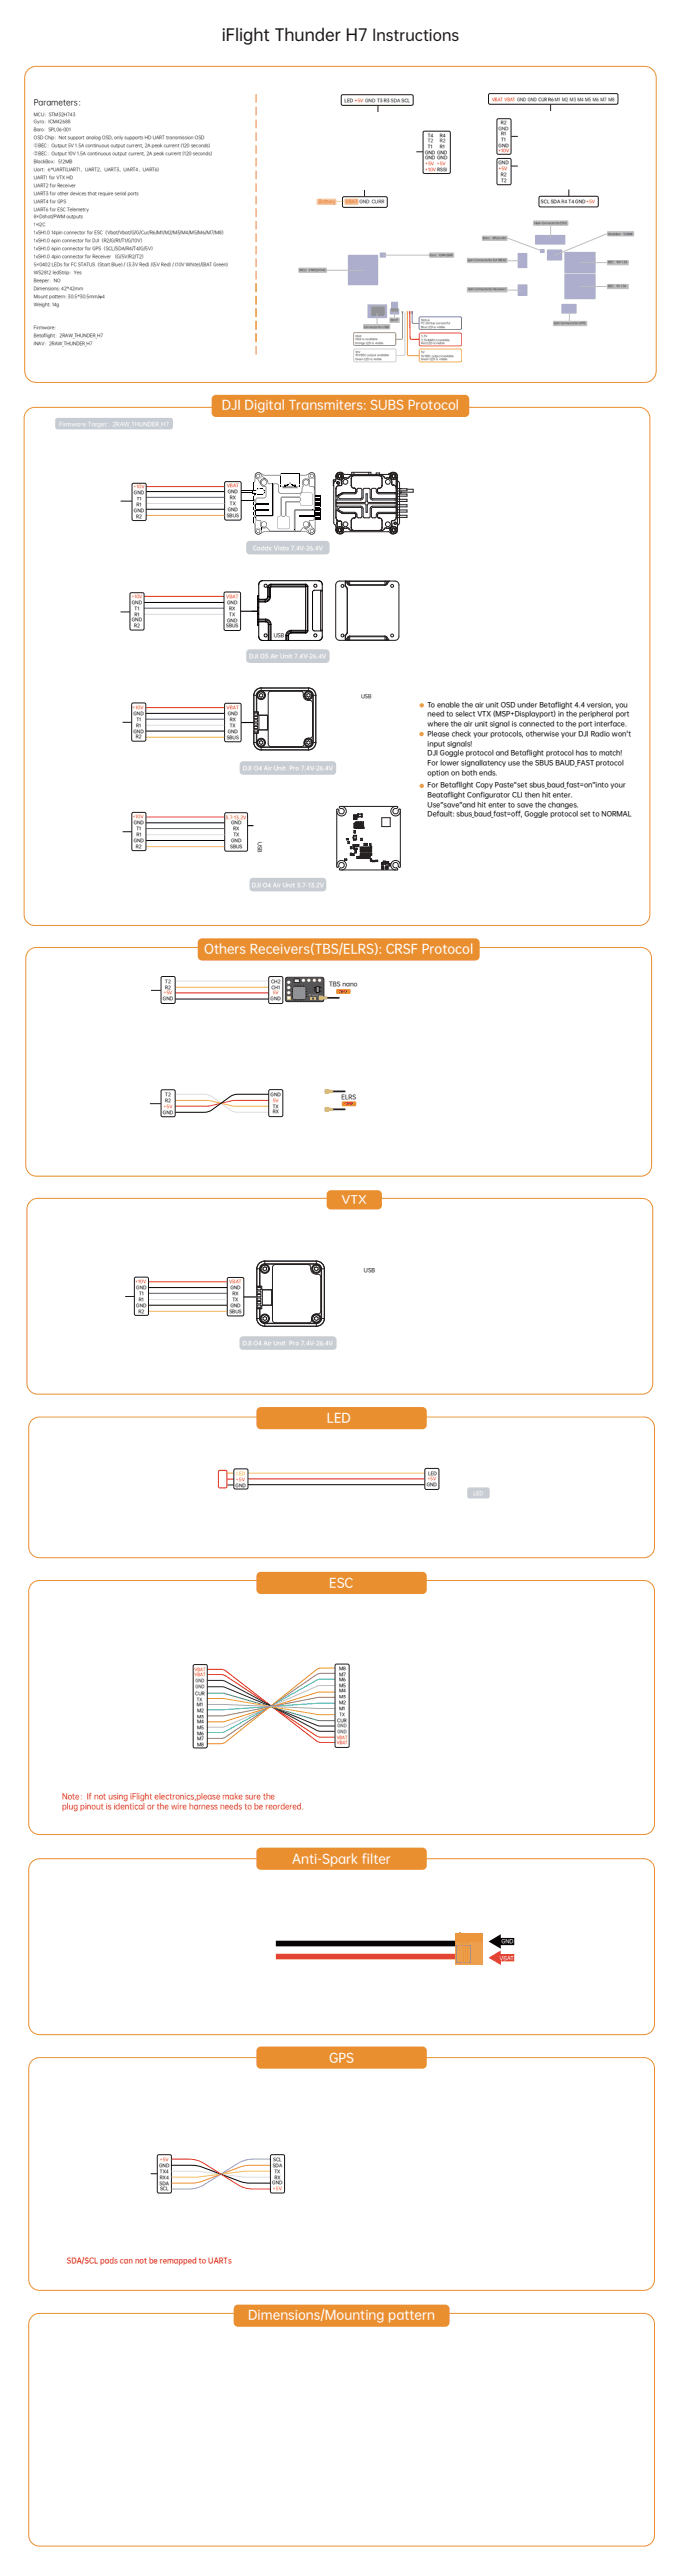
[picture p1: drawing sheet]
<svg xmlns="http://www.w3.org/2000/svg" width="210mm" height="803mm" viewBox="0 0 210 803" stroke-linecap="round" stroke-linejoin="round" font-family="sans-serif">
<defs><g id="words">
<text font-size="4.9" fill="#211814" x="69.1" y="12.5">iFlight Thunder H7 lnstructions</text>
<g font-size="3.9" fill="#fff">
<text x="69.1" y="127.6">DJI Digital Transmiters: SUBS Protocol</text>
<text x="63.6" y="297">Others Receivers(TBS/ELRS): CRSF Protocol</text>
<text x="101.9" y="443.5">LED</text>
<text x="102.6" y="494.9">ESC</text>
<text x="91.1" y="580.9">Anti-Spark f</text>
<text x="112.8" y="580.9">ilter</text>
<text x="102.5" y="642.9">GPS</text>
<text x="77.3" y="723.2">Dimensions/Mounting pattern</text>
</g>
<text font-size="3.3" fill="#fff" x="106.4" y="375">VTX</text>
<text font-size="2.5" fill="#060304" x="10.6" y="32.7">Parameters：</text>
<g font-size="2.5" fill="#d92f2c">
<text x="19.4" y="561">Note：If not using iFlight electronics,please make sure the</text>
<text x="19.4" y="563.9">plug pinout is identical or the wire harness needs to be reordered.</text>
</g>
<text font-size="2.3" fill="#d92f2c" x="20.8" y="705.5">SDA/SCL pads can not be remapped to UARTs</text>
<g font-size="2.1" fill="#070304">
<text x="133.2" y="220.4">To enable the air unit OSD under Betaf</text>
<text x="173" y="220.4">light 4.4 version, you</text>
<text x="133.2" y="223.4">need to select VTX (MSP+Displayport) in the peripheral port</text>
<text x="133.2" y="226.4">where the air unit signal is connected to the port interface.</text>
<text x="133.2" y="229.6">Please check your protocols, otherwise your DJI Radio won't</text>
<text x="133.2" y="232.5">input signals!</text>
<text x="133.2" y="235.5">DJI Goggle protocol and Betaf</text>
<text x="133.2" y="238.5">For lower signallatency use the SBUS BAUD_FAST protocol</text>
<text x="164" y="235.5">light protocol has to match!</text>
<text x="133.2" y="241.5">option on both ends.</text>
<text x="133.2" y="245.5">For Betaf</text>
<text x="142.1" y="245.5">llght Copy Paste“set sbus_baud_fast=on”into your</text>
<text x="133.2" y="248.5">Beataf</text>
<text x="133.2" y="251.5">Use“save”and hit enter to save the changes.</text>
<text x="139.5" y="248.5">light Conf</text>
<text x="149.7" y="248.5">igurator CLI then hit enter.</text>
<text x="133.2" y="254.5">Default: sbus_baud_fast=off, Goggle protocol set to NORMAL</text>
</g>
<g font-size="1.9" fill="#211814">
<text x="102.5" y="307.5">TBS nano</text>
<text x="106.4" y="342.5">ELRS</text>
</g>
<g font-size="1.8" fill="#fff">
<text x="18.5" y="132.7">Firmware Target：2RAW_THUNDER_H7</text>
<text x="78.8" y="171.4">Caddx Vista 7.4V-26.4V</text>
<text x="77.7" y="205">DJI O3 Air Unit 7.4V-26.4V</text>
<text x="75.6" y="240.1">DJI O4 Air Unit Pro 7.4V-26.4V</text>
<text x="78.5" y="276.4">DJI O4 Air Unit 3.7-13.2V</text>
<text x="75.6" y="419.4">DJI O4 Air Unit Pro 7.4V-26.4V</text>
</g>
<text font-size="1.7" fill="#1f1511" x="113.4" y="396.7">USB</text>
<g font-size="1.7" fill="#fff">
<text x="156.2" y="605.9">GND</text>
<text x="155.6" y="611.1">VBAT</text>
</g>
<g font-size="1.6" fill="#201814">
<text x="85.3" y="198.6">USB</text>
<text x="112.5" y="217.8">USB</text>
<text x="80.4" y="262.6" transform="rotate(90 80.4 262.6)">USB</text>
</g>
<g font-size="1.4" fill="#030303">
<text x="107.4" y="31.7">LED +5V GND T3 R3 SDA SCL</text>
<text x="10.6" y="36">MCU：STM32H743</text>
<text x="10.6" y="38.5">Gyro：ICM42688</text>
<text x="10.6" y="41">Baro：SPL06-001</text>
<text x="156" y="38.7">R2</text>
<text x="10.6" y="43.4">OSD Chip：Not support analog OSD, only supports HD UART transmission OSD</text>
<text x="10.6" y="45.9">①BEC：Output 5V 1.5A continuous output current, 2A peak current (120 seconds)</text>
<text x="132.4" y="47.9">GND GND</text>
<text x="133.3" y="42.7">T4</text>
<text x="133.3" y="46.1">T1</text>
<text x="137" y="46.1">R1</text>
<text x="137" y="42.6">R4</text>
<text x="155.4" y="45.7">GND</text>
<text x="156.1" y="42.2">R1</text>
<text x="156.1" y="44">T1</text>
<text x="10.6" y="48.4">②BEC：Output 10V 1.5A continuous output current, 2A peak current (120 seconds)</text>
<text x="10.6" y="50.8">BlackBox：512MB</text>
<text x="10.6" y="53.3">Uart：6*UART(UART1、UART2、UART3、UART4、UART6)</text>
<text x="132.4" y="49.6">GND GND</text>
<text x="155.3" y="51.2">GND</text>
<text x="10.6" y="55.8">UART1 for VTX HD</text>
<text x="10.6" y="58.3">UART2 for Receiver</text>
<text x="156.1" y="54.9">R2</text>
<text x="156.1" y="56.7">T2</text>
<text x="10.6" y="60.7">UART3 for other devices that require serial ports</text>
<text x="10.6" y="63.2">UART4 for GPS</text>
<text x="10.6" y="65.7">UART6 for ESC Telemetry</text>
<text x="168.5" y="63.3">SCL SDA R4 T4 GND+5V</text>
<text x="10.6" y="68.1">8×Dshot/PWM outputs</text>
<text x="10.6" y="70.6">1×I2C</text>
<text x="10.6" y="73.1">1xSH1.0 14pin connector for ESC（Vbat/Vbat/G/G/Cur/R6/M1/M2/M3/M4/M5/M6/M7/M8）</text>
<text x="10.6" y="75.5">1xSH1.0 6pin connector for DJI（R2/G/R1/T1/G/10V）</text>
<text x="10.6" y="78">1xSH1.0 6pin connector for GPS（SCL/SDA/R4/T4/G/5V）</text>
<text x="10.6" y="80.5">1xSH1.0 4pin connector for Receiver （G/5V/R2/T2）</text>
<text x="10.6" y="82.9">5×0402 LEDs for FC STATUS (Start Blue) / (3.3V Red) /(5V Red) / (10V White)/(BAT Green)</text>
<text x="10.6" y="85.4">WS2812 ledStrip：Yes</text>
<text x="10.6" y="87.9">Beeper：NO</text>
<text x="10.6" y="90.4">Dimensions: 42*42mm</text>
<text x="10.6" y="92.8">Mount pattern: 30.5*30.5mm/φ4</text>
<text x="10.6" y="95.3">Weight: 14g</text>
<text x="10.6" y="102.7">Firmware:</text>
<text x="10.6" y="105.2">Betaf</text>
<text x="10.6" y="107.6">INAV：2RAW_THUNDER_H7</text>
<text x="13.7" y="105.2">light：2RAW_THUNDER_H7</text>
<text x="41.7" y="154.1">GND</text>
<text x="71" y="153.9">GND</text>
<text x="71.6" y="155.7">RX</text>
<text x="41.7" y="159.6">GND</text>
<text x="42.4" y="161.5">R2</text>
<text x="42.6" y="157.8">R1</text>
<text x="70.7" y="161.2">SBUS</text>
<text x="71" y="159.4">GND</text>
<text x="71.6" y="157.5">TX</text>
<text x="41.1" y="188.2">GND</text>
<text x="41.9" y="191.9">R1</text>
<text x="41.9" y="190.1">T1</text>
<text x="70.8" y="188.3">GND</text>
<text x="71.4" y="190.1">RX</text>
<text x="71.5" y="192">TX</text>
<text x="41.1" y="193.8">GND</text>
<text x="41.8" y="195.6">R2</text>
<text x="70.5" y="195.7">SBUS</text>
<text x="70.8" y="193.8">GND</text>
<text x="41.6" y="222.9">GND</text>
<text x="42.4" y="226.6">R1</text>
<text x="42.5" y="224.7">T1</text>
<text x="70.9" y="223">GND</text>
<text x="71.6" y="224.8">RX</text>
<text x="71.6" y="226.7">TX</text>
<text x="41.6" y="228.4">GND</text>
<text x="42.3" y="230.3">R2</text>
<text x="70.6" y="230.4">SBUS</text>
<text x="70.9" y="228.5">GND</text>
<text x="41.7" y="257">GND</text>
<text x="72" y="257.1">GND</text>
<text x="41.7" y="262.6">GND</text>
<text x="42.5" y="260.7">R1</text>
<text x="42.5" y="258.9">T1</text>
<text x="72" y="262.6">GND</text>
<text x="72.7" y="258.9">RX</text>
<text x="72.7" y="260.8">TX</text>
<text x="42.4" y="264.4">R2</text>
<text x="71.7" y="264.5">SBUS</text>
<text x="50.8" y="311.9">GND</text>
<text x="51.5" y="308.2">R2</text>
<text x="51.5" y="306.4">T2</text>
<text x="84.3" y="311.9">GND</text>
<text x="84.4" y="306.4">CH2</text>
<text x="84.6" y="308.3">CH1</text>
<text x="51.5" y="341.7">T2</text>
<text x="84.3" y="341.7">GND</text>
<text x="50.8" y="347.2">GND</text>
<text x="51.5" y="343.6">R2</text>
<text x="85" y="347.2">RX</text>
<text x="85" y="345.4">TX</text>
<text x="42.5" y="401.9">GND</text>
<text x="42.5" y="407.5">GND</text>
<text x="43.3" y="405.6">R1</text>
<text x="43.3" y="403.8">T1</text>
<text x="71.8" y="402">GND</text>
<text x="71.8" y="407.5">GND</text>
<text x="72.4" y="403.8">RX</text>
<text x="72.5" y="405.7">TX</text>
<text x="43.1" y="409.3">R2</text>
<text x="71.5" y="409.4">SBUS</text>
<text x="133.4" y="459.8">LED</text>
<text x="73.4" y="463.6">GND</text>
<text x="133" y="463.5">GND</text>
<text x="105.6" y="520.8">M8</text>
<text x="105.6" y="527.7">M4</text>
<text x="105.6" y="522.5">M7</text>
<text x="105.6" y="524.2">M6</text>
<text x="105.6" y="526">M5</text>
<text x="60.8" y="528.4">CUR</text>
<text x="61.3" y="532">M1</text>
<text x="61.4" y="530.3">TX</text>
<text x="61.4" y="533.9">M2</text>
<text x="105.6" y="533.2">M1</text>
<text x="105.6" y="531.3">M2</text>
<text x="61.4" y="539.2">M5</text>
<text x="61.4" y="537.4">M4</text>
<text x="105.1" y="536.8">CUR</text>
<text x="105.8" y="535">TX</text>
<text x="61.4" y="544.4">M8</text>
<text x="61.4" y="542.7">M7</text>
<text x="61.4" y="541">M6</text>
<text x="49.6" y="675.6">GND</text>
<text x="49.8" y="677.5">TX4</text>
<text x="85" y="675.6">SDA</text>
<text x="85.1" y="673.8">SCL</text>
<text x="85.5" y="677.5">TX</text>
<text x="49.7" y="681.2">SDA</text>
<text x="49.8" y="679.3">RX4</text>
<text x="49.9" y="683">SCL</text>
<text x="84.9" y="681.2">GND</text>
<text x="85.5" y="679.3">RX</text>
</g>
<g font-size="1.4" fill="#ee1d23">
<text x="153.3" y="31.4">VBAT VBAT GND GND CUR R6 M1 M2 M3 M4 M5 M6 M7 M8</text>
<text x="155.3" y="47.5">+10V</text>
<text x="132.5" y="53.3">+10V RSSI</text>
<text x="132.5" y="51.5">+5V +5V</text>
<text x="155.3" y="53">+5V</text>
<text x="107.6" y="63.4">VBAT GND CURR</text>
<text x="60.6" y="521">VBAT</text>
<text x="60.6" y="522.7">VBAT</text>
<text x="104.9" y="542.2">VBAT</text>
<text x="104.9" y="543.8">VBAT</text>
</g>
<g font-size="1.4" fill="#231f20">
<text x="155.3" y="40.4">GND</text>
<text x="133.3" y="44.4">T2</text>
<text x="137" y="44.3">R2</text>
<text x="60.9" y="526.4">GND</text>
<text x="60.9" y="524.6">GND</text>
<text x="105.2" y="538.6">GND</text>
<text x="105.2" y="540.3">GND</text>
</g>
<g font-size="1.4" fill="#ef3028">
<text x="99.3" y="63.4">Battery</text>
<text x="41.6" y="152.2">+10V</text>
<text x="70.6" y="152">VBAT</text>
<text x="41" y="186.4">+10V</text>
<text x="70.4" y="186.4">VBAT</text>
<text x="41.3" y="221">+10V</text>
<text x="70.6" y="221.1">VBAT</text>
<text x="41.4" y="255.2">+10V</text>
<text x="70.3" y="255.2">3.7-13.2V</text>
<text x="51" y="310.1">+5V</text>
<text x="85" y="310.1">5V</text>
<text x="51" y="345.4">+5V</text>
<text x="85" y="343.5">5V</text>
<text x="42.2" y="400.1">+10V</text>
<text x="71.5" y="400.2">VBAT</text>
<text x="73.5" y="461.8">+5V</text>
<text x="133.2" y="461.6">+5V</text>
<text x="49.8" y="673.8">+5V</text>
<text x="85.1" y="683">+5V</text>
</g>
<text font-size="1.4" fill="#fff101" x="73.7" y="459.9">LED</text>
<g font-size="1.3" fill="#030303">
<text x="42.6" y="156">T1</text>
<text x="105.6" y="529.5">M3</text>
<text x="61.4" y="535.6">M3</text>
</g>
<g font-size="1.1" fill="#211814">
<text x="105.5" y="309.6">CRSF</text>
<text x="107.3" y="344.6">CRSF</text>
</g>
<g font-size=".9" fill="#030303">
<text x="166.4" y="69.9">14pin Connector(to ESC)</text>
<text x="150.6" y="74.5">Baro：SPL06-001</text>
<text x="189.6" y="73.1">BlackBox：512MB</text>
<text x="134" y="79.8">Gyro：ICM42688</text>
<text x="145.8" y="81.4">6pin Connector(to DJI SBUS)</text>
<text x="189.5" y="82.1">BEC：10V 1.5A</text>
<text x="93.3" y="84.5">MCU：STM32H743</text>
<text x="189.5" y="89.6">BEC：5V 1.5A</text>
<text x="145.9" y="90.6">4pin Connector(to Receiver)</text>
<text x="121.8" y="100.1">BOOT</text>
<text x="131.2" y="100.1">Status</text>
<text x="131.2" y="101.1">FC startup successful</text>
<text x="172.6" y="101.2">6pin Connector(to GPS)</text>
<text x="110.7" y="105">Vbat</text>
<text x="110.7" y="106.1">Vbat is available</text>
<text x="110.7" y="107.1">Orange LED is visible</text>
<text x="113.4" y="102.1">Connector(to USB)</text>
<text x="131.2" y="102.2">Blue LED is visible</text>
<text x="131.3" y="105.1">3.3V</text>
<text x="131.3" y="106.2">3.3V＆MCU available</text>
<text x="131.3" y="107.2">Red LED is visible</text>
<text x="110.8" y="110.1">10V</text>
<text x="110.8" y="111.1">10V BEC output available</text>
<text x="110.8" y="112.2">Green LED is visible</text>
<text x="131.2" y="110.1">5V</text>
<text x="131.2" y="111.2">5V BEC output available</text>
<text x="131.2" y="112.2">Green LED is visible</text>
</g>
</g></defs>
<g fill="none" stroke="#ea8f2f" stroke-width=".31">
<path d="M8.7 21.7a3.6 3.6 0 0 1 2.6-1h189.6a3.6 3.6 0 0 1 3.6 3.6v91.4a3.6 3.6 0 0 1-3.6 3.6h-189.6a3.6 3.6 0 0 1-3.6-3.6v-91.4a3.6 3.6 0 0 1 1-2.6zM79.8 29.3v2.7M79.8 33.3v2.7M79.8 37.3v2.7M79.8 41.2v2.8M79.8 45.2v2.7M79.8 49.2v2.7M79.8 53.2v2.7M79.8 57.2v2.7M79.8 61v2.8M79.8 64.9v2.8M79.8 68.8v2.8"/>
<path d="M79.8 72.7v2.8M79.8 76.6v2.8M79.8 80.5v2.8M79.8 84.4v2.8M79.8 88.3v2.8M79.8 92.2v2.8M79.8 96.1v2.8M79.8 100v2.8M79.8 103.9v2.8M79.8 107.8v2.8M8.5 128a3.3 3.3 0 0 1 2.4-1h188.2a3.3 3.3 0 0 1 3.4 3.4v154.8a3.3 3.3 0 0 1-3.4 3.4h-188.2a3.3 3.3 0 0 1-3.4-3.4v-154.8a3.3 3.3 0 0 1 1-2.4z"/>
</g>
<path d="M66.5 123.4l.8-.3h77.6a1.34 1.34 0 0 1 1.3 1.3v4.3a1.34 1.34 0 0 1-1.3 1.3h-77.6a1.34 1.34 0 0 1-1.4-1.3v-4.3z" fill="#ea8f2f"/>
<g fill="#d9a742">
<circle cx="131.4" cy="219.9" r=".68"/>
<circle cx="131.3" cy="228.9" r=".68"/>
<circle cx="131.4" cy="245.1" r=".68"/>
</g>
<path d="M106.6 29.6l21.7-.1 .4 .5v2.4l-.4 .5h-21.5l-.5-.5v-2.4zM132 41l7.8-.1 .4 .2 .1 12.5-.2 .4-7.8 .1-.4-.2-.1-12.5zM106.9 61.4l13.3-.1 .5 .5v2.4l-.5 .5h-13l-.5-.5v-2.4z" fill="none" stroke="#211814" stroke-width=".31"/>
<g fill="#de8b34">
<path d="M107.5 62h4.1l.1 1.8-4.2 .1z"/>
<path d="M98.8 62h5.9l.1 .3v1.4l-.3 .2h-5.7l-.2-.4z"/>
</g>
<path d="M104.8 62.9h2.5" fill="none" stroke="#de8b34" stroke-width=".31"/>
<path d="M117.8 32.9v2M152.4 29.3l39.7-.1 .4 .5v2.3l-.4 .5h-39.4l-.5-.5v-2.3zM154.9 37.3l.4-.3h3.5l.4 .3v10.3l-.2 .4-3.7 .1-.4-.2zM171.6 32.6v2M113.6 59.2v2.1M129.7 47.3h2M154.9 49.6l.4-.2h3.5l.4 .2v7.5l-.2 .4-3.7 .1-.4-.2zM159.3 51.8h2M159.3 42.5h2M177.2 59.1v2M168.2 61.3l17.7-.1 .5 .5v2.4l-.5 .4h-17.5l-.5-.4v-2.4z" fill="none" stroke="#211814" stroke-width=".31"/>
<path d="M17.4 130.5l.5-.2h35.3l.6 .4 .1 2.5-.2 .5-.5 .2h-35.3l-.5-.2-.2-.5v-2.2z" fill="#c7ccd3"/>
<g fill="#bebfc0">
<path d="M166.2 68.8l10.6-.1 .3 .3v1.2l-.3 .2h-10.5l-.2-.2z"/>
<path d="M172.3 100.1l10.4-.1 .3 .3v1.2l-.3 .2h-10.2l-.2-.2z"/>
</g>
<path d="M161.3 78.9h3v4.7h-3z" fill="#303384"/>
<path d="M158.1 81.3h4.2z" fill="none" stroke="#bebfc0" stroke-width=".31"/>
<g fill="#303384">
<path d="M161.3 88.7h3v3.5h-3z"/>
<path d="M166.8 73.3l9.1-.1 .3 .3v2.6l-.3 .2h-9l-.2-.2z"/>
<path d="M174.9 94.8h4.7v2.9h-4.7z"/>
<path d="M168.3 77.7h1.4v1.1h-1.4z"/>
</g>
<path d="M150.2 73.5h7.7l.2 .2v1.2l-.2 .2h-7.5l-.3-.2z" fill="#bebfc0"/>
<path d="M158.1 74.3l10.9 4z" fill="none" stroke="#bebfc0" stroke-width=".31"/>
<path d="M170.5 77.9h4.6v3.3h-4.6z" fill="#303384"/>
<path d="M189.2 72.1h8.1l.3 .2v1.2l-.3 .2h-7.9l-.3-.2z" fill="#bebfc0"/>
<path d="M189.1 72.9l-16.5 6.8" fill="none" stroke="#bebfc0" stroke-width=".31"/>
<g fill="#bebfc0">
<circle cx="172.6" cy="79.7" r=".05"/>
<circle cx="168.9" cy="78.3" r=".05"/>
<circle cx="162.3" cy="81.3" r=".05"/>
</g>
<path d="M171.6 70.5v3.8" fill="none" stroke="#bebfc0" stroke-width=".31"/>
<circle cx="171.6" cy="70.4" r=".03" fill="#bebfc0"/>
<path d="M177.4 96.8v3.9" fill="none" stroke="#bebfc0" stroke-width=".31"/>
<g fill="#bebfc0">
<path d="M145.5 80.5l12.4-.1 .2 .2v1.2l-.2 .2h-12.2l-.3-.2z"/>
<path d="M145.5 89.6l12.4-.1 .2 .3v1.1l-.2 .3h-12.2l-.3-.3z"/>
<circle cx="177.4" cy="100.7" r=".03"/>
<circle cx="171.6" cy="74.2" r=".05"/>
<circle cx="177.4" cy="96.8" r=".05"/>
</g>
<path d="M158.1 90.5h4.2z" fill="none" stroke="#bebfc0" stroke-width=".31"/>
<g fill="#bebfc0">
<path d="M189.2 88.6l6.5-.1 .2 .3v1.1l-.2 .3h-6.3l-.3-.3z"/>
<path d="M189.2 81.1h6.5l.2 .2v1.2l-.2 .2h-6.4l-.2-.2z"/>
<circle cx="162.3" cy="90.5" r=".05"/>
</g>
<g fill="#303384">
<path d="M175.8 78.6h9.8v6.6h-9.8z"/>
<path d="M175.8 85.5h9.7v7.7h-9.7z"/>
</g>
<path d="M180.7 89.3h8.4" fill="none" stroke="#bebfc0" stroke-width=".31"/>
<circle cx="180.7" cy="89.3" r=".05" fill="#bebfc0"/>
<path d="M180.7 81.9h8.4" fill="none" stroke="#bebfc0" stroke-width=".31"/>
<circle cx="180.7" cy="81.9" r=".05" fill="#bebfc0"/>
<g fill="#303384">
<path d="M115.8 95.6h4v2.8h-4z"/>
<path d="M121.9 94.1h2.1v3h-2.1z"/>
</g>
<path d="M130.9 103.9h12.7l.2 .4v3.3l-.4 .3-12.5-.1-.3-.4v-3.1z" fill="none" stroke="#ea2a27" stroke-width=".31"/>
<path d="M130.8 98.8h12.8l.2 .5-.1 3.3-.4 .2-12.5-.1-.2-.4v-3z" fill="none" stroke="#3153a4" stroke-width=".31"/>
<path d="M128.2 97h.5v.8h-.5z" fill="#3153a4"/>
<path d="M127.5 97h.4v.8h-.4z" fill="#ea2a27"/>
<path d="M126.7 97h.5v.8h-.5z" fill="#f19d33"/>
<path d="M125.2 97h.4v.8h-.4z" fill="#6dbd44"/>
<path d="M125.9 97h.5v.8h-.5z" fill="#fff"/>
<path d="M126.9 97.5v13l.4 .4h3.2M130.9 108.9h12.7l.2 .4v3.3l-.4 .2h-12.5l-.3-.4v-3.1z" fill="none" stroke="#f19d33" stroke-width=".31"/>
<path d="M126.2 97.5v13l-.4 .4h-2.4M110.4 108.9h12.8l.2 .4-.1 3.3-.4 .2h-12.5l-.2-.5v-3z" fill="none" stroke="#c2c2c4" stroke-width=".31"/>
<path d="M125.4 97.4v8l-.3 .4h-1.7M110.2 104l.4-.3h12.2l.5 .5v3.1l-.5 .4h-12.2l-.5-.4z" fill="none" stroke="#6dbd44" stroke-width=".31"/>
<path d="M127.7 97.5l.1 8.1 .3 .2h2.4" fill="none" stroke="#ea2a27" stroke-width=".31"/>
<path d="M128.4 97.5l.1 3.2 2 .2" fill="none" stroke="#3153a4" stroke-width=".31"/>
<g fill="#303384">
<path d="M118.4 78.8h1.8v1.5h-1.8z"/>
<path d="M108.4 79.5h9.4v9.4h-9.4z"/>
</g>
<path d="M133.7 78.9l.3-.2h7.2l.3 .4v1l-.3 .3h-7.2l-.3-.3z" fill="#bebfc0"/>
<path d="M119.3 79.6h14.4" fill="none" stroke="#bebfc0" stroke-width=".31"/>
<g fill="#bebfc0">
<path d="M93.1 83.5l8.5-.1 .3 .4v1l-.3 .3h-8.3l-.3-.3z"/>
<circle cx="119.3" cy="79.6" r=".05"/>
</g>
<path d="M101.9 84.3h11.2" fill="none" stroke="#bebfc0" stroke-width=".31"/>
<g fill="#bebfc0">
<path d="M113.2 101.1l8.2-.1 .2 .3v1.1l-.2 .3h-8l-.3-.3z"/>
<circle cx="113.1" cy="84.3" r=".05"/>
</g>
<path d="M121.5 96.2h2.8v1.8h-2.8z" fill="#303384"/>
<path d="M122.9 97.1v1.9" fill="none" stroke="#bebfc0" stroke-width=".31"/>
<g fill="#bebfc0">
<path d="M121.4 99.1h3.1v1.5h-3.1z"/>
<circle cx="122.9" cy="97.1" r=".05"/>
</g>
<path d="M114.5 94.9h6.1v4.2h-6.1z" fill="#303384"/>
<path d="M117.5 97.7v3.3" fill="none" stroke="#bebfc0" stroke-width=".31"/>
<circle cx="117.5" cy="97.7" r=".05" fill="#bebfc0"/>
<path d="M9 296.4a3.3 3.3 0 0 1 2.4-1h188.3a3.3 3.3 0 0 1 3.3 3.4v64.6a3.3 3.3 0 0 1-3.3 3.4h-188.3a3.3 3.3 0 0 1-3.4-3.4v-64.6a3.3 3.3 0 0 1 1-2.4z" fill="none" stroke="#ea8f2f" stroke-width=".31"/>
<path d="M61.9 293.1l1-.5h85.2a1.34 1.34 0 0 1 1.3 1.3v4.3a1.34 1.34 0 0 1-1.3 1.3h-85.2a1.34 1.34 0 0 1-1.3-1.3v-4.3z" fill="#ea8f2f"/>
<path d="M9.9 442.8a3.3 3.3 0 0 1 2.4-1h188.3a3.3 3.3 0 0 1 3.3 3.4v37.2a3.3 3.3 0 0 1-3.3 3.3h-188.3a3.3 3.3 0 0 1-3.4-3.3v-37.2a3.3 3.3 0 0 1 1-2.4z" fill="none" stroke="#ea8f2f" stroke-width=".31"/>
<path d="M80.5 439l.7-.3h50.4a1.34 1.34 0 0 1 1.4 1.4v4.2a1.34 1.34 0 0 1-1.4 1.3h-50.4a1.34 1.34 0 0 1-1.3-1.3v-4.2z" fill="#ea8f2f"/>
<path d="M9.9 493.8a3.3 3.3 0 0 1 2.4-1h188.3a3.3 3.3 0 0 1 3.3 3.4v72.5a3.3 3.3 0 0 1-3.3 3.3h-188.3a3.3 3.3 0 0 1-3.4-3.3v-72.5a3.3 3.3 0 0 1 1-2.4z" fill="none" stroke="#ea8f2f" stroke-width=".31"/>
<path d="M80.5 490.4l.7-.3h50.4a1.34 1.34 0 0 1 1.4 1.4v4.2a1.34 1.34 0 0 1-1.4 1.3h-50.4a1.34 1.34 0 0 1-1.3-1.3v-4.2z" fill="#ea8f2f"/>
<path d="M9.9 642.6a3.3 3.3 0 0 1 2.4-1h188.3a3.3 3.3 0 0 1 3.3 3.3v65.9a3.3 3.3 0 0 1-3.3 3.4h-188.3a3.3 3.3 0 0 1-3.4-3.4v-65.9a3.3 3.3 0 0 1 1-2.3z" fill="none" stroke="#ea8f2f" stroke-width=".31"/>
<path d="M80.5 638.4l.7-.3h50.4a1.34 1.34 0 0 1 1.4 1.4v4.2a1.34 1.34 0 0 1-1.4 1.3h-50.4a1.34 1.34 0 0 1-1.3-1.3v-4.2z" fill="#ea8f2f"/>
<path d="M9.9 580.6a3.3 3.3 0 0 1 2.4-1h188.3a3.3 3.3 0 0 1 3.3 3.3v48.2a3.3 3.3 0 0 1-3.3 3.3h-188.3a3.3 3.3 0 0 1-3.4-3.3v-48.2a3.3 3.3 0 0 1 1-2.3z" fill="none" stroke="#ea8f2f" stroke-width=".31"/>
<path d="M80.5 576.4l.7-.3h50.4a1.34 1.34 0 0 1 1.4 1.4v4.2a1.34 1.34 0 0 1-1.4 1.3h-50.4a1.34 1.34 0 0 1-1.3-1.3v-4.2z" fill="#ea8f2f"/>
<path d="M9.9 722.3a3.3 3.3 0 0 1 2.4-1h188.3a3.3 3.3 0 0 1 3.3 3.4v65.9a3.3 3.3 0 0 1-3.3 3.3h-188.3a3.3 3.3 0 0 1-3.4-3.3v-65.9a3.3 3.3 0 0 1 1-2.4z" fill="none" stroke="#ea8f2f" stroke-width=".31"/>
<path d="M152.2 605.4l3.8-2.3v1.2h4.2v2.2h-4.2v1.1z" fill="#070304"/>
<path d="M152.2 610.5l3.8-2.3v1.1h4.2v2.3h-4.2v1.1z" fill="#da322c"/>
<path d="M141.8 602.7h8.6v9.9h-8.6z" fill-rule="evenodd" fill="#f1c239"/>
<path d="M142.2 606.6h4.4v5.4h-4.4z" fill="none" stroke="#a89078" stroke-width=".31"/>
<path d="M141.8 602.7h8.6v2.7h-8.6z" fill-rule="evenodd" fill="#d1b037"/>
<path d="M143 604.2v7.8M143.7 604.2v7.8M144.4 604.2v7.8M145 604.2v7.8M145.7 604.2v7.8" fill="none" stroke="#d1b037" stroke-width=".31"/>
<g fill="#c98f65">
<path d="M142.8 612.6h1.1v.2h-1.1z" fill-rule="evenodd"/>
<path d="M143.2 602.5h.3v.2h-.3z" fill-rule="evenodd"/>
</g>
<path d="M85.9 610.1h55.9" fill="none" stroke="#dd482d" stroke-width="1.8" stroke-linecap="butt"/>
<path d="M85.9 606h55.9" fill="none" stroke="#070304" stroke-width="1.8" stroke-linecap="butt"/>
<path d="M47 677.8h2M49.1 672.1l.4-.2h3.4l.4 .2 .1 11.3-.2 .4h-3.7l-.4-.2zM84.5 671.9h3.7l.4 .2 .1 11.2-.3 .5h-3.7l-.4-.2v-11.3z" fill="none" stroke="#211814" stroke-width=".31"/>
<path d="M84.3 673.2l-6.2 .1-2.8 .7-11.6 7.2-2 .9-2.1 .4-6.2 .1" fill="none" stroke="#899ec8" stroke-width=".31"/>
<path d="M84.3 675.2h-6.5l-2.1 .2-14.2 5.2-8.1 .1" fill="none" stroke="#dc8b39" stroke-width=".31"/>
<path d="M84.3 677h-8.4l-14.4 1.9h-8.1" fill="none" stroke="#e6df4f" stroke-width=".31"/>
<path d="M53.4 677h8.3l14.5 1.9h8.1" fill="none" stroke="#dedddd" stroke-width=".31"/>
<path d="M53.4 675.2h6.4l2.2 .2 14.2 5.2 8.1 .1" fill="none" stroke="#030303" stroke-width=".31"/>
<path d="M53.4 673.2l6.2 .1 2.8 .7 11.6 7.2 2 .9 2.1 .4 6.2 .1" fill="none" stroke="#ee2a2f" stroke-width=".31"/>
<path d="M73.4 718.9l.8-.3h64.5a1.34 1.34 0 0 1 1.4 1.4v4.2a1.34 1.34 0 0 1-1.4 1.3h-64.5a1.34 1.34 0 0 1-1.4-1.3v-4.2z" fill="#ea8f2f"/>
<path d="M70.8 461.2h2.1" fill="none" stroke="#ee1d23" stroke-width=".31"/>
<path d="M70.8 459.3h2.1" fill="none" stroke="#fff101" stroke-width=".31"/>
<path d="M145.8 464l.5-.2h5.9l.4 .7-.1 2.3-.6 .5-5.9-.1-.4-.6v-2.1z" fill="#c8cdd3"/>
<path d="M77.3 459.3h55.1" fill="none" stroke="#f0d73f" stroke-width=".31"/>
<path d="M83.7 341.2l-10.7 .1-1.3 .7-5.6 4.1-1.4 .6-10.1 .1M77.3 462.9h55" fill="none" stroke="#030303" stroke-width=".31"/>
<path d="M46.7 344.1h3.4M50.2 340l.4-.2h3.5l.4 .2 .1 7.7-.3 .5h-3.7l-.4-.2zM72.9 458.2l.4-.2h3.5l.4 .2 .1 5.6-.3 .4-3.7 .1-.4-.2zM132.6 457.9h3.7l.4 .2 .1 5.9-.3 .4h-3.7l-.4-.2v-5.9zM70.8 463h2.1M60.3 519.3l.4-.3h3.4l.5 .5v25.1l-.5 .4h-3.4l-.5-.4z" fill="none" stroke="#211814" stroke-width=".31"/>
<path d="M83.7 343.1h-10.8l-8 1.8h-10.3M77.3 461.1h55" fill="none" stroke="#ee2a2f" stroke-width=".31"/>
<path d="M68.3 458.5h1.9l.4 .2 .1 4.8-.2 .4-2 .1-.4-.3-.1-4.8zM64.6 520.5h4.6l1.2 .5 28.5 22 1.2 .3h4.2M64.6 522.1h4.3l1.1 .3 28.6 18.9 1 .4h4.7" fill="none" stroke="#ee1d23" stroke-width=".31"/>
<path d="M104.5 519l3.8-.1 .5 .5v25l-.5 .5h-3.4l-.5-.5zM64.6 524l5.3 .2 29 15.5 5.4 .1M64.6 526l5.3 .1 29.1 12 5.3 .1" fill="none" stroke="#231f20" stroke-width=".31"/>
<path d="M64.6 528l5.4 .1 29.1 8.4h5.2" fill="none" stroke="#3ab54a" stroke-width=".31"/>
<path d="M64.6 529.6l5.3 .1 29.3 5h5.1" fill="none" stroke="#fff101" stroke-width=".31"/>
<path d="M104.3 531.1h-5.2l-29.3 2h-5.2M104.3 523.6l-5.4 .2-28.9 16.2-5.4 .2" fill="none" stroke="#00aeef" stroke-width=".31"/>
<path d="M104.3 525.6l-5.3 .1-29.1 12.8-5.3 .1" fill="none" stroke="#bdbec1" stroke-width=".31"/>
<path d="M104.3 527.6l-5.4 .1-29.1 9.1-5.2 .1M104.3 520.1l-4.6 .1-1.2 .5-28.5 22.7-1.2 .3h-4.2" fill="none" stroke="#f7931d" stroke-width=".31"/>
<path d="M104.3 521.8h-4.3l-1.1 .2-28.6 19.6-1 .4-4.7 .1M104.3 529.2l-5.3 .1-29.3 5.7h-5.1" fill="none" stroke="#aa7c50" stroke-width=".31"/>
<path d="M64.6 531.5h5.1l29.5 1.2h5.1" fill="none" stroke="#a8aaad" stroke-width=".31"/>
<path d="M54.6 341.2l10.1 .1 1.4 .7 5.6 4.1 1.3 .6 10.7 .1" fill="none" stroke="#ddddde" stroke-width=".31"/>
<path d="M54.6 343.1h10.3l8 1.8h10.8" fill="none" stroke="#f4ca3c" stroke-width=".31"/>
<path d="M106.7 343.5l4-.1 .3 .4v1l-.3 .1h-3.9l-.3-.3z" fill="#ea8f2f"/>
<path d="M101.2 339.7l1.2-.1 .2 1.3-1.3 .1z" fill-rule="evenodd" fill="#bcab73"/>
<path d="M102.9 340.1l4.5-.1 .2 .4-.2 .2h-4.4z" fill-rule="evenodd" fill="#241c1e"/>
<g fill="#bcab73">
<path d="M101.6 340l1.9-.2 .3 .2v.5l-.3 .3h-1.6l-.3-.1z" fill-rule="evenodd"/>
<path d="M101.2 345.3l1.2-.1 .2 1.3-1.3 .1z" fill-rule="evenodd"/>
</g>
<path d="M102.9 345.7l4.5-.1 .2 .4-.2 .2h-4.4z" fill-rule="evenodd" fill="#241c1e"/>
<path d="M101.6 345.6l1.9-.2 .3 .2v.5l-.3 .3h-1.6l-.3-.1z" fill-rule="evenodd" fill="#bcab73"/>
<path d="M83.8 340l.4-.2h3.5l.4 .2v7.7l-.2 .4-3.7 .1-.4-.3z" fill="none" stroke="#211814" stroke-width=".31"/>
<path d="M54.6 305.9h29.1" fill="none" stroke="#ddddde" stroke-width=".31"/>
<path d="M54.6 307.8h29.1" fill="none" stroke="#f4ca3c" stroke-width=".31"/>
<path d="M54.6 309.6h29.1" fill="none" stroke="#ee2a2f" stroke-width=".31"/>
<path d="M54.6 311.5h29.1" fill="none" stroke="#030303" stroke-width=".31"/>
<path d="M89.1 304.8h11.6l.2 .4v7l-.5 .2-11.3-.1-.2-.4v-6.7z" fill="#535859"/>
<path d="M104.9 308.5l4-.1 .3 .4v.9l-.3 .2h-3.9l-.3-.3z" fill="#ea8f2f"/>
<path d="M89 304.8l.6-.2h10.6l.6 .2 .3 .6-.9-.6-10.9 .1-.3 .5v6.3l.3 .5h11.2l.4-.5v-6.3h.2l-.2 6.7-.7 .4-11-.1-.4-.7v-6.3z" fill="#0c0506"/>
<path d="M89.3 310.5h1.3v1.2h-1.3z" fill-rule="evenodd" fill="#bcab73"/>
<circle cx="90" cy="311.1" r=".44" fill="#fff"/>
<g fill="#bcab73">
<path d="M96.7 310.9h1.8v.9h-1.8z" fill-rule="evenodd"/>
<circle cx="90" cy="308" r=".57"/>
</g>
<circle cx="90" cy="308" r=".44" fill="#fff"/>
<circle cx="94.5" cy="305.7" r=".57" fill="#bcab73"/>
<circle cx="94.5" cy="305.7" r=".44" fill="#fff"/>
<circle cx="96.2" cy="305.7" r=".57" fill="#bcab73"/>
<circle cx="96.2" cy="305.7" r=".44" fill="#fff"/>
<circle cx="97.5" cy="311.4" r=".24" fill="#50544e"/>
<path d="M97.3 311.2l.3-.1-.2 .3 .3 .1-.1-.4a.29 .29 0 0 1 .2 .4 .29 .29 0 0 1-.4 .2 .29 .29 0 0 1-.1-.5z" fill="#0c0506"/>
<circle cx="97.9" cy="305.7" r=".57" fill="#bcab73"/>
<circle cx="97.9" cy="305.7" r=".44" fill="#fff"/>
<circle cx="99.6" cy="305.7" r=".57" fill="#bcab73"/>
<circle cx="99.6" cy="305.7" r=".44" fill="#fff"/>
<g fill="#bcab73">
<circle cx="90" cy="309.5" r=".57"/>
<circle cx="90" cy="306.3" r=".57"/>
</g>
<g fill="#fff">
<circle cx="90" cy="309.5" r=".44"/>
<circle cx="90" cy="306.3" r=".44"/>
</g>
<path d="M91.7 305.3h1.5v1h-1.5z" fill-rule="evenodd" fill="#e9e9ed"/>
<g fill="#0c0506">
<path d="M91.6 305.2h1.6l.2 .3-1.6-.1v.8l1.3 .1v-.8h.3v.8l-.4 .2h-1.3l-.2-.3z"/>
<path d="M97.8 307.8l2.4 .1-2.3 .1z"/>
<path d="M97.8 309h2.4l-2.3 .2z"/>
<path d="M97.8 308.4h.9l-.8 .2z"/>
</g>
<path d="M98.5 307.6h1v1.8h-1z" fill-rule="evenodd" fill="#9299a5"/>
<g fill="#0c0506">
<path d="M98.4 307.5l1.2 .1-.1 2-1.1-.1 .9-.2v-1.6h-.7v1.7h-.2z"/>
<path d="M90.9 308.3l4.9 .1-4.8 .1z"/>
<path d="M90.9 309.1l4.9 .1-4.8 .1z"/>
<path d="M90.9 309.9l4.9 .1-4.8 .1z"/>
<path d="M90.9 310.7l4.9 .1-4.8 .1z"/>
<path d="M91.9 307.2l.1 .1-.1 4.7z"/>
<path d="M92.7 307.2l.2 .1-.1 4.7z"/>
<path d="M93.6 307.2l.1 .1-.1 4.7z"/>
<path d="M94.4 307.2l.2 .1-.1 4.7z"/>
</g>
<path d="M91.3 307.9l.5-.2h3.2l.3 .5-.1 3.1-.4 .3-3.3-.1-.2-.4z" fill-rule="evenodd" fill="#9299a5"/>
<path d="M91.3 307.9l.5-.3 3.3 .1 .2 .5-.5-.5-3.3 .1-.2 .4v2.9l.5 .4h3.2l.2-.4 .1-2.9v3.2l-.5 .2h-3.3l-.3-.5z" fill="#0c0506"/>
<path d="M91.5 308.1l.4-.2h2.9l.3 .4-.1 2.9-.4 .2-2.9-.1-.2-.4z" fill-rule="evenodd" fill="#898f99"/>
<path d="M99.3 310.6l1.3-.2 .1 1.3-1.2 .2z" fill-rule="evenodd" fill="#bcab73"/>
<path d="M101 310.9h4.6l.2 .3-.2 .2h-4.4z" fill-rule="evenodd" fill="#241c1e"/>
<path d="M99.7 310.8l1.9-.1 .4 .1v.5l-.4 .4h-1.6l-.3-.2z" fill-rule="evenodd" fill="#bcab73"/>
<g fill="#beac73">
<path d="M96.2 309.9l.2 .3 .2-.3v.6l-.2-.2-.2 .2z"/>
<path d="M96.7 309.9h.3l-.2 .1 .2 .2-.2 .3z"/>
<path d="M97.3 310.1h.3l.1 .4-.2-.3-.2 .3z"/>
<path d="M97.8 310.1l.2 .1-.2 .3h.3v-.4z"/>
<path d="M98.2 310.1h.3l.1 .4-.2-.3-.2 .3z"/>
<path d="M98.7 310.1v.4h.3v-.4zM98.8 310.2l.1 .2z"/>
</g>
<path d="M47.1 308.8h3M50.2 304.7l.4-.2h3.5l.4 .2 .1 7.7-.3 .4-3.7 .1-.4-.2zM83.8 304.7l.4-.2h3.5l.4 .2v7.8l-.2 .4h-3.7l-.4-.2z" fill="none" stroke="#211814" stroke-width=".31"/>
<path d="M76 404.4h3.8" fill="none" stroke="#070304" stroke-width=".35"/>
<path d="M74.8 417.1l.9-.4h28.1l.6 .2 .4 .5 .1 2.4-.5 .9-.6 .2h-28.1l-.6-.2-.4-.5-.1-2.4z" fill="#c8cdd3"/>
<path d="M42.1 398.3l3.7-.1 .4 .3 .1 11.2-.3 .4-3.7 .1-.4-.3v-11.2zM71 398.4l4.5-.1 .4 .3 .1 11.3-.3 .4h-4.4l-.4-.2-.1-11.3zM39 404.3h2.9" fill="none" stroke="#211814" stroke-width=".31"/>
<path d="M46.3 399.7h24.4" fill="none" stroke="#ee2a2f" stroke-width=".31"/>
<path d="M46.3 401.5h24.4M46.3 407h24.4" fill="none" stroke="#030303" stroke-width=".31"/>
<path d="M46.3 403.3h24.4" fill="none" stroke="#40598d" stroke-width=".31"/>
<path d="M46.3 405.2h24.4" fill="none" stroke="#ddddde" stroke-width=".31"/>
<path d="M46.3 408.9h24.4" fill="none" stroke="#f4ca3c" stroke-width=".31"/>
<path d="M9.4 374.6a3.3 3.3 0 0 1 2.3-.9h188.3a3.3 3.3 0 0 1 3.4 3.3v54.4a3.3 3.3 0 0 1-3.4 3.3h-188.3a3.3 3.3 0 0 1-3.3-3.3v-54.4a3.3 3.3 0 0 1 1-2.4z" fill="none" stroke="#ea8f2f" stroke-width=".31"/>
<path d="M102.3 371.4l.8-.3h14.6a1.34 1.34 0 0 1 1.3 1.4v3.3a1.34 1.34 0 0 1-1.3 1.3h-14.6a1.34 1.34 0 0 1-1.3-1.3v-3.3z" fill="#ea8f2f"/>
<g fill="none" stroke="#231f20" stroke-width=".31">
<path d="M80 395.6v15.5M80 395.6h1M81 395.6v5.4M82 395.3l.5-.3 .5 .3v.6l-.5 .3-.5-.3zM82.5 393.2v1M82.5 393.2h16.1M82.5 394.2h16.1M82.5 393.2a2.48 2.48 0 0 0-2.5 2.4M82.5 394.2a1.48 1.48 0 0 0-1.5 1.4M83.1 395.9l-.1 .1M85.2 394.6l.6-.3h10.1l.9 .5a2.12 2.12 0 0 0 2.6 2.6l.6 .8v10.6l-.6 .8a1.87 1.87 0 0 0-2.4 2.3l-.9 .6h-10.3a.93 .93 0 0 1-.9-.9v-16.4zM98 395.3l.6-.3 .5 .3v.6l-.6 .3-.5-.3z"/>
<path d="M98.6 393.2v1M98.6 393.2a2.48 2.48 0 0 1 2.5 2.4M98.6 394.2a1.48 1.48 0 0 1 1.5 1.4M99.1 395.9v.1M100.1 395.6v15.5M100.1 395.6h1M101.1 395.6v15.5M80 401.2h1.5M80 411.1a2.47 2.47 0 0 0 2.5 2.5M80 401l1.5 .1 .2 1h2.8l.2 .2v4.7h-3M80 411.1h1M80 408h1.5"/>
<path d="M80 408.1v3a2.42 2.42 0 0 0 2.5 2.4M80 401v-5.4a2.42 2.42 0 0 1 2.5-2.3h16.1a2.43 2.43 0 0 1 2.4 2.3v15.5a2.42 2.42 0 0 1-2.4 2.4M80.1 401.5h1.2v.7h-1.2zM80.1 402.6h1.2v.7h-1.2zM80.1 403.7h1.2v.7h-1.2zM80.1 404.7h1.2v.8h-1.2zM80.1 405.8h1.2v.8h-1.2zM80.1 406.9h1.2v.8h-1.2zM80.9 401v-5.8l.5-.7 .7-.4h16.5l.8 .2 .7 .9 .1 15.9-.2 .8-.6 .6-.8 .2h-16.5l-.7-.4-.5-.7v-3.5M81 411.1a1.46 1.46 0 0 0 1.5 1.5M81 408.1v3M81.1 401v.2"/>
<path d="M81.1 408v.1M81.7 402.2h2.9v4.7h-2.9zM81.7 407l-.2 1-1.5 .1M82 410.8l.5-.3 .5 .3v.6l-.5 .3-.5-.3zM82.5 412.6v1M82.5 413.5l16.1 .1M82.5 412.6h16.1M83.1 411.4l-.1 .1M98 410.8l.6-.3 .5 .3v.6l-.6 .3-.5-.3zM98.6 412.6v1M99.1 411.4v.1M100.1 411.1a1.46 1.46 0 0 1-1.5 1.5"/>
<path d="M100.1 411.1h1M101.1 411.1a2.47 2.47 0 0 1-2.5 2.5"/>
<circle cx="82.5" cy="395.6" r="1.11"/>
<circle cx="82.5" cy="395.6" r="1.3"/>
<circle cx="82.5" cy="395.6" r="1.42"/>
<circle cx="98.6" cy="395.6" r="1.11"/>
<circle cx="98.6" cy="395.6" r="1.3"/>
<circle cx="98.6" cy="395.6" r="1.42"/>
<circle cx="82.5" cy="411.1" r="1.11"/>
<circle cx="82.5" cy="411.1" r="1.3"/>
<circle cx="82.5" cy="411.2" r="1.42"/>
<circle cx="98.6" cy="411.1" r="1.11"/>
<circle cx="98.6" cy="411.1" r="1.3"/>
<circle cx="98.6" cy="411.2" r="1.42"/>
</g>
<path d="M70.2 150.2h4.5l.4 .2v11.3l-.2 .4-4.4 .1-.4-.3-.1-11.3z" fill="none" stroke="#211814" stroke-width=".31"/>
<path d="M75.1 153.6h3.6M75.1 153.1h3.6" fill="none" stroke="#070304" stroke-width=".31"/>
<g fill="#070304">
<path d="M79.8 147.6l.7-.2-.7 .4-.2 .6 .2 .6 .7 .3 .7-.3 .2-.6-.2-.6-.7-.4 .8 .3 .2 .8-.4 .6-.7 .3-.7-.4-.2-.7z"/>
<path d="M96.4 147.7l.8-.3-.6 .3-.4 .6 .2 .7 .7 .3 .7-.2 .3-.7-.3-.8-.6-.2 .6 .2 .3 .6-.2 .8-.7 .4-.7-.3-.3-.7z"/>
<path d="M96.4 164.9l.7-.3-.6 .3-.3 .5 .1 .6 .6 .5 .8-.2 .4-.6-.4-.8-.6-.3 .8 .4 .2 .6-.3 .8-.7 .2-.7-.4-.3-.6z"/>
<path d="M98.2 154.5l1.5 .1z"/>
<path d="M98.2 162l1.5 .1z"/>
<path d="M98.2 158.4l1.5 .1z"/>
<path d="M98.2 158.1l1.5 .1z"/>
<path d="M93.3 147.5v.7z"/>
<path d="M93.3 149.5v1.5z"/>
<path d="M87.4 147.5l.1 .7z"/>
<path d="M87.4 149.5l.1 1.5z"/>
<path d="M81 154.3l.9 .1z"/>
<path d="M81 152.3l.9 .1z"/>
<path d="M80.3 152.4l.6 .1z"/>
<path d="M80.3 154.2l.6 .1z"/>
<path d="M79.4 152.8l.4 .1z"/>
<path d="M78.7 152.8l.3 .1z"/>
<path d="M79.4 153.9h.4z"/>
<path d="M78.7 153.9h.3z"/>
<path d="M96.5 163.9v.1z"/>
<path d="M96.5 163.7l.1 .1z"/>
<path d="M96.5 163.5l.1 .1z"/>
<path d="M81.5 151.4l.1 .1z"/>
<path d="M81.7 151.5l.1 .1z"/>
<path d="M81.9 151.6l.1 .1z"/>
<path d="M82.1 151.6l.1 .1z"/>
<path d="M82.3 151.7h.2z"/>
<path d="M82.1 149.2h.2z"/>
<path d="M81.9 149.2l.2 .1z"/>
<path d="M81.7 149.3h.2z"/>
<path d="M81.5 149.5l.2-.1z"/>
<path d="M81.3 149.6v.2z"/>
<path d="M81.2 149.8v.2z"/>
<path d="M81.1 150v.2z"/>
<path d="M81 150.2l.1 .2z"/>
<path d="M83.4 150.1l.1 .1z"/>
<path d="M83.3 149.9l.2 .1z"/>
<path d="M83.2 149.7l.2 .1z"/>
<path d="M83.1 149.5l.1 .2z"/>
<path d="M81.7 164.5l.1 .2z"/>
<path d="M95.2 164.7l.1 .1z"/>
<path d="M95.4 164.7l.2 .1z"/>
<path d="M95.6 164.7h.2z"/>
<path d="M95.8 164.6h.2z"/>
<path d="M96 164.5h.2z"/>
<path d="M79.8 164.9l.6-.3 .7 .2 .4 .7-.2 .7v-1.1l-.8-.4-.8 .4-.1 .8 .7 .6 .9-.2-.7 .3-.6-.3-.4-.7z"/>
<path d="M94.7 162.9a.91 .91 0 0 1 1.4 .1 .91 .91 0 0 1-.5 1.4 .91 .91 0 0 1-1.2-.9 .86 .86 0 0 0 1.3 .7 .86 .86 0 0 0 0-1.5 .94 .94 0 0 0-1.3 .8z"/>
<path d="M81.6 162.9a.92 .92 0 0 1 1.5 .1 .92 .92 0 0 1-.6 1.4 .92 .92 0 0 1-1.1-.9 .86 .86 0 0 0 1.3 .7 .86 .86 0 0 0-.1-1.5 .94 .94 0 0 0-1.2 .8z"/>
<path d="M81.6 149.8a.92 .92 0 0 1 1.5 .2 .92 .92 0 0 1-.6 1.3 .92 .92 0 0 1-1.1-.8 .86 .86 0 0 0 1.3 .7 .86 .86 0 0 0-.1-1.5 .94 .94 0 0 0-1.2 .8z"/>
<path d="M94.7 149.8a.91 .91 0 0 1 1.4 .2 .91 .91 0 0 1-.5 1.3 .91 .91 0 0 1-1.2-.8 .86 .86 0 0 0 1.3 .7 .86 .86 0 0 0 0-1.5 .94 .94 0 0 0-1.3 .8z"/>
<path d="M88.6 151.3h.8z"/>
<path d="M91.4 151.3h.8z"/>
<path d="M89.7 151v.3z"/>
<path d="M91 151l.1 .3z"/>
<path d="M91.7 151.7l.5 .1z"/>
<path d="M88.6 151.7l.5 .1z"/>
<path d="M80.9 148l.2 .6z"/>
<path d="M80.9 148l.1 .6z"/>
<path d="M96.6 148.6l.4 .4z"/>
<path d="M96.6 148.5l.4 .4z"/>
<path d="M80.5 148.9l.6-.3z"/>
<path d="M80.4 147.7l.5 .3z"/>
<path d="M79.9 148.1l.5-.3z"/>
<path d="M79.9 148.1l.1 .6z"/>
<path d="M80 148.7l.5 .3z"/>
<path d="M80.5 148.9l.5-.3z"/>
<path d="M80 148.7l.5 .2z"/>
<path d="M96.5 165.4l.2 .6z"/>
<path d="M96.6 165.4l.1 .5z"/>
<path d="M97 148.9l.6-.1z"/>
<path d="M97 148.9l.6-.2z"/>
<path d="M97.2 147.7l.5 .5z"/>
<path d="M97.2 147.8l.4 .4z"/>
<path d="M97.1 165l.5 .3z"/>
<path d="M79.9 148.2l.2 .5z"/>
<path d="M97.2 166.2l.5-.4z"/>
<path d="M97.2 166.1l.5-.3z"/>
<path d="M96.6 148v.6z"/>
<path d="M96.7 148l-.1 .6z"/>
<path d="M97.7 148.1l-.1 .6z"/>
<path d="M97.6 148.1v.6z"/>
<path d="M96.7 148l.5-.2z"/>
<path d="M96.6 165.3l.5-.3z"/>
<path d="M96.6 165.4l.5-.3z"/>
<path d="M80.4 147.8l.5 .2z"/>
<path d="M97.6 165.2l.1 .6z"/>
<path d="M97.6 165.3l.1 .5z"/>
<path d="M96.7 165.9l.5 .3z"/>
<path d="M89.8 151.7l.1 .5 .1-.5-.1 .5z"/>
<path d="M89.5 151.7l.1 .5 .1-.5-.1 .5z"/>
<path d="M90.1 151.7l.1 .5 .1-.5-.1 .5z"/>
<path d="M90.4 151.7l.1 .5 .1-.5v.5z"/>
<path d="M89.1 151.7l.1 .5 .1-.5-.1 .5z"/>
<path d="M91.4 151.7l.1 .5 .1-.5-.1 .5z"/>
<path d="M90.8 151.7l.1 .5 .1-.5-.1 .5z"/>
<path d="M91.1 151.7l.1 .5 .1-.5-.1 .5z"/>
<path d="M92.5 151.7l.1 .5 .1-.5-.1 .5z"/>
<path d="M88.8 151.7l.1 .5 .1-.5-.1 .5z"/>
<path d="M91.7 151.7l.1 .5 .1-.5v.5z"/>
<path d="M88.3 151.7l.1 .5 .1-.5-.1 .5z"/>
<path d="M91.9 151.7l.1 .5 .1-.5v.5z"/>
<path d="M88.6 151.7l.1 .5 .1-.5-.1 .5z"/>
<path d="M88.1 151.7l.1 .5 .1-.5-.1 .5z"/>
<path d="M92.3 151.7l.1 .5 .1-.5-.1 .5z"/>
<path d="M79.5 150l-.4 .6z"/>
<circle cx="96.4" cy="164.2" r=".09"/>
</g>
<path d="M79.1 150.5v2.4" fill="none" stroke="#070304" stroke-width=".31"/>
<g fill="#070304">
<path d="M79.1 158l.4-.3z"/>
<path d="M79.1 154.7l.4-.3z"/>
<path d="M79 158l.1 .9z"/>
<path d="M79 156.5l.1 .8z"/>
<path d="M79.8 147.6l1-.3 1.5 .8 5.2 .1h-5l-.8-.2a1.22 1.22 0 0 0-2.1-.1l-.2 2.2 .1-1.9z"/>
<path d="M93.3 148.2l2-.1 1.7-.8 .7 .2 .4 .5 .1 17.6-.3 .6-.9 .4-1.9-.8h-12.6l-2.1 .8-.5-.1-.4-.6-.1-2.3 .1 2a1.02 1.02 0 0 0 .7 .9 1.02 1.02 0 0 0 1.1-.3l1.2-.5h12.6l1.2 .5a1.02 1.02 0 0 0 1.1 .3 1.02 1.02 0 0 0 .7-.9v-17.2l-.4-.9a1.34 1.34 0 0 0-1.8 .5l-.8 .2z"/>
<path d="M79.1 160.5l.4 .4z"/>
<path d="M79.1 155.6l.4 .4z"/>
<path d="M79 161.3l.1 1.7z"/>
<path d="M79.1 161.3l.4-.4z"/>
<path d="M79 159.7l.1 .8z"/>
<path d="M79.1 159.7l.4-.3z"/>
<path d="M79.1 158.9l.4 .4z"/>
<path d="M79.1 157.3l.4 .4z"/>
<path d="M79.5 156l-.4 .5z"/>
<path d="M79 154.8l.1 .8z"/>
<path d="M79.4 154.2l.1 .2z"/>
<path d="M79.1 153.9l.4 .3z"/>
<path d="M79.1 163.1l.4 .4z"/>
<path d="M98.2 154.9l1.5 .1z"/>
<path d="M99.7 155v.4z"/>
<path d="M98.2 155.3l1.5 .1z"/>
<path d="M99.7 160.5v.4z"/>
<path d="M98.2 160.8l1.5 .1z"/>
<path d="M98.2 160.4l1.5 .1z"/>
<path d="M99.7 155.4v.4z"/>
<path d="M98.2 155.7l1.5 .1z"/>
<path d="M99.7 158.9v.4z"/>
<path d="M98.2 159.3h1.5z"/>
<path d="M98.2 158.9h1.5z"/>
<path d="M98.2 157.3l1.5 .1z"/>
<path d="M99.7 157.3v.4z"/>
<path d="M98.2 157.7h1.5z"/>
<path d="M99.7 161.2v.4z"/>
<path d="M98.2 161.6l1.5 .1z"/>
<path d="M98.2 161.2l1.5 .1z"/>
<path d="M99.7 158.5v.4z"/>
<path d="M99.7 161.6v.4z"/>
<path d="M99.7 160.9v.3z"/>
<path d="M99.7 160.1v.4z"/>
<path d="M99.7 159.7v.4z"/>
<path d="M99.7 159.3v.4z"/>
<path d="M99.7 154.6v.4z"/>
<path d="M99.7 157.7v.4z"/>
<path d="M99.7 156.9v.4z"/>
<path d="M99.7 156.5v.4z"/>
<path d="M99.7 156.1v.4z"/>
<path d="M99.7 155.8v.3z"/>
<path d="M98.2 159.6l1.5 .1z"/>
<path d="M98.2 156.5l1.5 .1z"/>
<path d="M98.2 156.1l1.5 .1z"/>
<path d="M98.2 160l1.5 .1z"/>
<path d="M98.2 156.9l1.5 .1z"/>
</g>
<path d="M87.4 147.5h5.9" fill="none" stroke="#070304" stroke-width=".31"/>
<g fill="#070304">
<path d="M93.2 150.9l.1 .3z"/>
<path d="M93.2 151.2l.1 .5z"/>
<path d="M87.5 151.7h1l.1-.8 1.3 .1-.1 .3h-.4l.4-.3h-1.2l-.1 .8z"/>
<path d="M89 151.3l.1 .4h2.6v-.4l.1 .4-2.7 .1z"/>
<path d="M90.9 151l1.2-.1 .1 .8 1.1 .1h-1.1l-.1-.8h-1.1v.2l.4 .1h-.4z"/>
<path d="M87.4 151.2l.1 .5z"/>
<path d="M87.4 150.9l.1 .3z"/>
<path d="M90.1 150.5l.6 .2-.5-.1v.2h.5l-.5 .1z"/>
<path d="M93.2 149.3l.1 .2z"/>
<path d="M93.2 148.2l.1 .3z"/>
<path d="M93.2 148.4l.1 .9z"/>
<path d="M87.5 149.2v.3z"/>
<path d="M87.4 148.2l.1 .3z"/>
<path d="M87.4 148.4l.1 .9z"/>
</g>
<path d="M80.2 159.1h3.5" fill="none" stroke="#070304" stroke-width=".31"/>
<path d="M79.8 159.1h3.9" fill="none" stroke="#070304" stroke-width=".31"/>
<g fill="#070304">
<path d="M79.8 159.1h.4z"/>
<path d="M87.6 155l.5-.2h5.1l.4-.6-.3 .6h-5.2l-.5 .4-.1 5.5-1 .7-.1 3 .5 .5h2.8l.6-.5v-2.8l-.2-.4-.8-.2-.2-.3 .1-4 4-.2 .8 1.2h2.9l.4-.6-.1-3.2-3.1-.2-.6 .5 .7-.6h2.7l.5 .6v3l-.4 .5h-3l-.8-1.1-4 .1v4l.9 .4 .2 .5v2.8l-.5 .6h-2.9l-.5-.6v-3l1.1-.7v-5.3z"/>
<path d="M93.7 153.8l.2-.2z"/>
<path d="M92 159.2l5.9-.1-5.9 .2-.1 6.3z"/>
<path d="M91.9 165.1l.1 .5z"/>
<path d="M92 159.2l5.4-.1-5.4 .1-.1 5.9z"/>
<path d="M97.4 159.1l.4 .1z"/>
</g>
<path d="M80.2 157h3.5" fill="none" stroke="#070304" stroke-width=".31"/>
<path d="M83.6 157l.1 .3z" fill="#070304"/>
<path d="M80.2 157.3h3.5" fill="none" stroke="#070304" stroke-width=".31"/>
<g fill="#070304">
<path d="M80.2 157l.1 .3z"/>
<path d="M79.8 157l.4 .1z"/>
</g>
<path d="M79.8 157h3.9" fill="none" stroke="#070304" stroke-width=".31"/>
<g fill="#070304">
<path d="M85.1 151.4v9.4l-4.9 .1 4.9-.2z"/>
<path d="M85.1 150.9l.1 .5z"/>
<path d="M85.1 150.9v9.9l-.3 .1h-5l5.3-.2z"/>
<path d="M79.8 160.9h.4z"/>
<path d="M93.2 160.6v.3z"/>
<path d="M93.1 160.6l.1 .3z"/>
</g>
<path d="M80.2 160.6h4.7" fill="none" stroke="#070304" stroke-width=".31"/>
<path d="M79.8 160.6l.4 .1z" fill="#070304"/>
<path d="M79.8 160.6h5" fill="none" stroke="#070304" stroke-width=".31"/>
<g fill="#070304">
<path d="M87.8 155.1l5.4-.1 .4 .3v.8l-.4 .2 .3-.4v-.6l-.3-.2-5.3 .1-.1 5.4 .3 .4 .5-.1 .3-.2v-3.8l.2-.4 .4-.2h3.7l-4.1 .2-.2 4.2-.3 .3h-.6l-.3-.3z"/>
<path d="M97.4 160.9l.4 .1z"/>
</g>
<path d="M93.2 160.9h4.7" fill="none" stroke="#070304" stroke-width=".31"/>
<g fill="#070304">
<path d="M83.7 158.8l.1 .3z"/>
<path d="M83.6 158.8l.1 .3z"/>
</g>
<path d="M84.8 150.9v9.7" fill="none" stroke="#070304" stroke-width=".31"/>
<path d="M84.8 150.9l.1 .5z" fill="#070304"/>
<path d="M84.9 151.4v9.2" fill="none" stroke="#070304" stroke-width=".31"/>
<g fill="#070304">
<path d="M83.7 157l.1 .3z"/>
<path d="M97.4 160.6h.5z"/>
</g>
<path d="M93.2 160.6h4.7" fill="none" stroke="#070304" stroke-width=".31"/>
<g fill="#070304">
<path d="M80.2 160.6l.1 .3z"/>
<path d="M84.9 151.3l.2 .1z"/>
<path d="M79.8 158.8l.4 .1z"/>
</g>
<path d="M79.8 158.8h3.9" fill="none" stroke="#070304" stroke-width=".31"/>
<g fill="#070304">
<path d="M87.9 155.2l5.3-.2 .3 .4 .1 .6-.4-.9-5.3 .1-.1 5.4 .3 .3h.5l.2-.2v-3.8l.2-.5 .5-.2h3.7l.4-.2-.4 .3h-3.7l-.4 .2-.2 .4v3.8l-.3 .3h-.6l-.2-.3z"/>
<path d="M79.8 157.3h.4z"/>
</g>
<path d="M79.8 157.3h3.9" fill="none" stroke="#070304" stroke-width=".31"/>
<g fill="#070304">
<path d="M80.2 158.8l.1 .3z"/>
<path d="M79.7 157.3l.1 1.5z"/>
<path d="M79.7 159.1l.1 1.5z"/>
<path d="M79.7 160.9l.3 1.2 1.1 .1 .3 .4a1.23 1.23 0 0 0 .1 1.6 1.23 1.23 0 0 0 1.6 .2l1.2 1.1 7.3 .1h-7.3l-1.3-1.1a1.28 1.28 0 0 1-1.6-.3 1.28 1.28 0 0 1 0-1.6l-.3-.3-1.2-.3z"/>
<path d="M91.6 165.1l.1 .5z"/>
<path d="M91.7 165.1h.2z"/>
<path d="M91.9 165.5h1.6l1-1.1a1.27 1.27 0 0 0 1.7-.2 1.27 1.27 0 0 0 0-1.7l.3-.3 1.2-.2 .2-1.1-.2 1.2-1.2 .2-.3 .4a1.29 1.29 0 0 1-.1 1.6 1.29 1.29 0 0 1-1.6 .2l-1 1z"/>
<path d="M97.4 160.6v.3z"/>
<path d="M97.8 159.1l.1 1.5z"/>
<path d="M97.4 158.8v.3z"/>
<path d="M97.4 158.8h.5z"/>
<path d="M94.5 149.7a1.23 1.23 0 0 1 1.7 0 1.23 1.23 0 0 1 .1 1.7l.2 .3 1.1 .1 .3 .3v6.7l-.1-6.6-.3-.4-1.1-.1-.2-.4a1.16 1.16 0 0 0-.1-1.6 1.16 1.16 0 0 0-1.7 .1 1.16 1.16 0 0 0 .2 1.6l-.4 .7v1.1l-.3 .5 .2-1.5 .4-.8a1.29 1.29 0 0 1 0-1.7z"/>
<path d="M85.2 150.9h1.1l.3 .2 .2 2.1 .5 .6h6.4l-6.5 .1-.5-.5-.1-2.3z"/>
<path d="M81.4 149.7a1.26 1.26 0 0 1 1.5-.2 1.26 1.26 0 0 1 .6 1.3l1.3 .1-1.4-.2a1.15 1.15 0 0 0-1.1-1.3 1.15 1.15 0 0 0-1.1 1.4 1.15 1.15 0 0 0 1.6 .8l.2 .4-.1 2.9-.6 .5-2.3 .1-.2 .3-.1 1.2v-1.2l.3-.4 2.3-.1 .6-.4v-2.9l-.2-.4a1.2 1.2 0 0 1-1.4-.5 1.2 1.2 0 0 1 .1-1.4z"/>
<path d="M81.3 149.6l.6-.4h.6l.8 .4 .4 1.1 2.9 .2 .3 .4v2l.5 .4h6.2l.4-.4v-1.1l.4-.9a1.33 1.33 0 0 1 .1-1.8 1.33 1.33 0 0 1 1.9 .1 1.33 1.33 0 0 1 0 1.8l1.2 .2 .4 .5v9.6l-.1-9.6-.3-.4-1-.1-.3-.4a1.26 1.26 0 0 0-.3-1.7 1.26 1.26 0 0 0-1.7 .2 1.26 1.26 0 0 0 .2 1.8l-.4 .7-.1 1.1-.4 .5h-6.2l-.6-.5v-2l-.2-.4-2.8-.1-.3-.3a1.23 1.23 0 0 0-1.4-1.2 1.23 1.23 0 0 0-1 1.6 1.23 1.23 0 0 0 1.6 .8l.2 .3-.1 3-.5 .3h-2.1l-.5 .5v6l.3 .4 1.1 .1 .2 .3a1.38 1.38 0 0 0 .2 1.8 1.38 1.38 0 0 0 1.7 .2l1.1 1 9 .1 .4-.2 .7-.9h.4a1.35 1.35 0 0 0 1.5-.5 1.35 1.35 0 0 0 0-1.6l1.3-.3 .4-.5-.4 .6-1.2 .2 .2 1.2-.4 .7-.8 .4-.9-.2-1.1 1.1h-9.1l-1.3-1.1a1.39 1.39 0 0 1-1.7-.3 1.39 1.39 0 0 1-.1-1.8l-1.2-.2-.4-.5v-5.9l.4-.7h2.3l.5-.4v-2.9l-1.2-.4-.4-.4-.2-.9z"/>
<path d="M91.8 158.9l6.1-.1h-5.6l-.5 .3-.2 6.5v-6.1z"/>
<path d="M91.8 159l.5-.2h5.1l-5.1 .1-.5 .2-.2 6z"/>
<path d="M78.7 152.8v.3z"/>
<path d="M78.7 153.6v.3z"/>
<path d="M82.3 153.7l-.4 .5z"/>
<path d="M81.8 152.4l.1 .2z"/>
<path d="M81.9 152.6l.4 .4z"/>
<path d="M79.8 153.9h.2z"/>
<path d="M80.1 153.9l.1 .3z"/>
<path d="M80.1 152.6v.2z"/>
<path d="M79.8 152.8h.2z"/>
<path d="M82.3 153l.1 .7z"/>
<path d="M81.9 154.1v.2z"/>
<path d="M78.6 153.2v.4z"/>
<path d="M79 152.8h.4v.3v-.3h-.4v.4z"/>
<path d="M79 153.5v.4h.4v-.3v.3h-.4z"/>
<path d="M81.7 162.9a.85 .85 0 0 1 1.3 .2 .85 .85 0 0 1-.5 1.2 .85 .85 0 0 1-1.1-.8 .8 .8 0 0 0 1.2 .7 .8 .8 0 0 0 0-1.4h-.6l-.6 .7z"/>
<path d="M94.7 162.9a.85 .85 0 0 1 1.4 .2 .85 .85 0 0 1-.5 1.2 .85 .85 0 0 1-1.1-.8 .8 .8 0 0 0 1.2 .7 .8 .8 0 0 0-.1-1.4h-.6l-.5 .7z"/>
<path d="M94.7 149.9a.85 .85 0 0 1 1.4 .1 .85 .85 0 0 1-.5 1.3 .85 .85 0 0 1-1.1-.8 .8 .8 0 0 0 1.2 .6 .8 .8 0 0 0-.1-1.4h-.6l-.5 .8z"/>
<path d="M81.7 149.9a.85 .85 0 0 1 1.3 .1 .85 .85 0 0 1-.5 1.3 .85 .85 0 0 1-1.1-.8 .8 .8 0 0 0 1.2 .6 .8 .8 0 0 0 0-1.4h-.6l-.6 .8z"/>
<path d="M80.1 149.3l1.1 1.7z"/>
<path d="M81.5 148.2l1.3 1.2z"/>
<path d="M96.3 149.7l.1 .1z"/>
<path d="M97.9 152l.1 .2z"/>
<path d="M96.4 162.9l1.1 1.8z"/>
<path d="M96.3 164.2l-.1 .2z"/>
<path d="M94.8 164.6l1.4 1.2z"/>
<path d="M81.4 164.4l.1 1.4z"/>
<path d="M79.5 165.6l.1 .1z"/>
<path d="M95.1 164.7l1 .9z"/>
<path d="M96.5 163.4l.8 1.2z"/>
</g>
<path d="M97.9 148.9v3" fill="none" stroke="#070304" stroke-width=".31"/>
<g fill="#070304">
<path d="M96.3 148.8l.1 .9z"/>
<path d="M80.3 149.3l.8 1.2z"/>
<path d="M81.5 148.3l1 1z"/>
<path d="M81.3 164.3l.1 .8z"/>
</g>
<path d="M79.7 162.1v3" fill="none" stroke="#070304" stroke-width=".31"/>
<path d="M98.1 148.4v4.2" fill="none" stroke="#070304" stroke-width=".31"/>
<g fill="#070304">
<path d="M98.1 148.2v.2z"/>
<path d="M96.2 148.4v1.2z"/>
<path d="M79 153.9l.4 .3z"/>
</g>
<path d="M79 150.5v2.3" fill="none" stroke="#070304" stroke-width=".31"/>
<g fill="#070304">
<path d="M79 157.3l.4 .4z"/>
<path d="M79 156.5v.8z"/>
<path d="M79.4 156l-.4 .5z"/>
<path d="M79 155.7l.4 .3z"/>
<path d="M79 154.7v1z"/>
<path d="M79 154.7l.4-.3z"/>
<path d="M79.4 154.2v.2z"/>
<path d="M79.4 150l-.4 .5z"/>
<path d="M79.7 147.5a1.12 1.12 0 0 1 1.4-.1l1.2 .7 5.2 .1h-5l-.8-.3a1.46 1.46 0 0 0-1.8-.4l-.4 .7-.1 1.8v-1.8z"/>
<path d="M93.3 148.1h2l1.2-.7a1.12 1.12 0 0 1 1.7 1v17.2l-.2 .7a1.16 1.16 0 0 1-1.7 .1l-1.2-.5h-12.6l-1.2 .5a1.14 1.14 0 0 1-1.2 .2 1.14 1.14 0 0 1-.7-1v-2v2a1.07 1.07 0 0 0 .7 1 1.07 1.07 0 0 0 1.2-.3l1.2-.5h12.6l1.2 .5a1.07 1.07 0 0 0 1.2 .3 1.07 1.07 0 0 0 .7-1v-17.2l-.5-.9a1.4 1.4 0 0 0-1.8 .4l-.8 .3z"/>
<path d="M79 163.1l.4 .5z"/>
<path d="M79 161.3v1.8z"/>
<path d="M79 161.3l.4-.4z"/>
<path d="M79 160.5l.4 .4z"/>
<path d="M79 159.7v.8z"/>
<path d="M79 159.7l.4-.3z"/>
<path d="M79 158.9l.4 .4z"/>
<path d="M79 158v.9z"/>
<path d="M79 158l.4-.3z"/>
<path d="M81 165.4v.6z"/>
<path d="M80 165.2l-.1 .6z"/>
<path d="M80 165.2v.6z"/>
<path d="M80 165.2l.6-.2z"/>
<path d="M80 165.2l.6-.1z"/>
<path d="M80 165.8l.4 .4z"/>
<path d="M79.9 165.8l.5 .4z"/>
<path d="M80.6 165l.4 .4z"/>
<path d="M80.4 166.2l.6-.2z"/>
<path d="M80.4 166.1l.5-.1z"/>
</g>
<path d="M75.2 156.2h3.9" fill="none" stroke="#080606" stroke-width=".31"/>
<path d="M76.9 169.1l.9-.5h23.8l.7 .3 .3 .5 .1 2.4-.4 .9-.7 .2h-23.8l-.6-.2-.4-.6-.1-2.4z" fill="#c8cdd3"/>
<path d="M45.5 151.7h24.4M45.5 220.6h24.4" fill="none" stroke="#ee2a2f" stroke-width=".31"/>
<path d="M45.5 153.3h24.4M45.5 158.8h24.4M45.5 222.4h24.4M45.5 228h24.4" fill="none" stroke="#030303" stroke-width=".31"/>
<path d="M45.5 155.1h24.4M45.5 224.2h24.4" fill="none" stroke="#40598d" stroke-width=".31"/>
<path d="M45.5 157h24.4M45.5 226.2h24.4" fill="none" stroke="#ddddde" stroke-width=".31"/>
<path d="M45.5 160.7h24.4M45.5 229.9h24.4" fill="none" stroke="#f4ca3c" stroke-width=".31"/>
<path d="M37.6 156.3h3.6M41.2 150.9l.4-.2h3.5l.4 .2v10.9l-.2 .4-3.7 .1-.4-.2zM41.1 219.4l.4-.2h3.5l.4 .2v11.2l-.2 .5h-3.7l-.4-.2zM70.2 219.4l4.5-.1 .4 .2v11.3l-.2 .4-4.5 .1-.4-.2v-11.3zM38.2 225.2h2.8" fill="none" stroke="#211814" stroke-width=".31"/>
<g fill="none" stroke="#231f20" stroke-width=".31">
<path d="M104 149.6v13.4l.6 .9v1.4M104 149.6v1.9M104 149.6h.4M104.4 149.6l.1 .1M104.4 149.6v.5M104.6 149.6l-.6 1.1M104.6 149.6l-.1 .4M104.6 152.4h.1M104.6 148.4v1.2M104.6 152.4v9M104.7 152.4v2.3l1.9-.9-1.6 .8M104.9 150.3l.3-.2 .5 .3 .1 .5-.5 .1-.4-.4z"/>
<path d="M105 154.6h.1M105 159.1l1.6 .9M105 159.1h.1M105 154.6v1.3M105 156.7v.4M105 157.8v1.3M105.3 148.1h.1M105.3 148.6h.1M105.3 148.4h.1M105.3 148.7l.5 .3M105.3 148.1v.6M105.3 148.7h.1"/>
<path d="M105.3 148.2h.1M105.3 148.1v.1M105.3 148.4v.2M105.3 148.6l.1 .1M105.3 148.2v.2M105.4 148.1h.1M105.4 148.8h.1M105.4 148.1l-.1 .1M105.4 148.7l.3 .3M105.6 158.5l.4-.3 6.6 .1 .1 .3v2.7l-1.1 .2-.4-.4a.98 .98 0 0 0-.8-1.4h-3.6l-1.2-.7zM105.6 154.7l1.2-.7 3.9-.1a1.25 1.25 0 0 0 .6-1.4l1.1-.2 .3 .2v2.6l-.1 .4h-6.6l-.4-.2zM105.6 151.4a.99 .99 0 0 0-1 1"/>
<path d="M105.6 151.4a.93 .93 0 0 0-.9 1M105.6 151.4h.5M105.6 151.4h.1M105.7 147.9h.1M105.7 149h.2M105.7 149h.1M105.7 147.9l-.3 .2M105.7 147.9h.2M105.8 147.8v.1M105.8 149h.1M105.8 147.8h.1M105.8 147.8l.5 .3"/>
<path d="M105.8 147.9h.1M105.8 147.8l-.5 .3M105.8 147.3h.7l1 .6h13.5M105.9 149h-.1M105.9 147.9l.3 .2M105.9 149.6h.1M105.9 149.6l.4 .4M106.1 149.5l.3 .3M106.1 151.4h.1M106.2 148.7l-.3 .3M106.2 148.1l.1 .1M106.2 148.8h.1"/>
<path d="M106.2 148.1h.1M106.3 148.2h.1M106.3 148.7h.1M106.3 148.6l-.1 .1M106.3 148.2v.4M106.3 148.1v.1M106.3 148.4h.1M106.3 148.6h.1M106.3 148.1h.1M106.3 148.1v.6M106.3 148.7l-.5 .3M106.5 150.8l-.1 .4-.3 .2"/>
<path d="M106.5 150.8v.4l-.4 .2M106.5 150.8h.1M106.6 160l.3 .1M106.6 160h-.1M106.9 148.7l.3 .3M106.9 153.6l-.4 .1M106.9 153.7l-.3 .1M106.9 153.7h3.5M106.9 153.6h3.5M106.9 153.6v.1M106.9 148.5h.1M107 148.5a1.16 1.16 0 0 0-1.2-1.2 1.16 1.16 0 0 0-1.2 1.2 1.16 1.16 0 0 0 1.3 1.1"/>
<path d="M107 148.5l.4 .5M108.1 149.1a1.22 1.22 0 0 0-1.4 .3 1.22 1.22 0 0 0-.2 1.4M108.1 149.1a1.29 1.29 0 0 0-1.4 .3 1.29 1.29 0 0 0-.2 1.4M108.1 149.1h.1M108.7 148.9l-.6 .2M108.7 148.9h.1M109.4 151.3a.93 .93 0 0 0 .9 1M109.4 149.2h.1M109.4 151.3h.1M109.4 149.2v2.1M109.5 151.3a.86 .86 0 0 0 .8 .9M109.6 148.3l-.6 .1-.3 .5"/>
<path d="M109.6 148.3l-.9 .6M109.6 148.3h9.3M109.6 148.3h.4M109.6 148.3h.1M109.6 147.9v-.6h6v.6M110.3 147.3v.6M110.3 148.3a.86 .86 0 0 0-.8 .9M110.3 148.3a.93 .93 0 0 0-.9 .9M110.3 148.3h7.8M110.3 152.2v.1M110.3 152.2h.1M110.3 152.3h.1"/>
<path d="M110.4 152.2v.1M110.4 153.6v.1M110.4 152.3l.4 .4M110.4 152.2l.5 .5M110.8 153.2l-.4 .4M110.8 153.2h.1M110.8 152.7v.5M110.8 152.7h.1M110.9 153.2l-.5 .5M110.9 152.7v.5M114.9 147.3v.6M117.2 147.9v-.4h1.1v.4"/>
<path d="M117.6 153.2l.4 .5M117.6 152.7v.5M117.6 152.7h.1M117.6 153.2h.1M117.6 153.2l.4 .4M118 152.2l-.4 .5M118 152.3l-.4 .4M118 153.7h5.1M118 152.2v.1M118 153.6v.1M118 153.6h5.4M118 152.2h.1"/>
<path d="M118 152.3h.1M118.1 148.3a.86 .86 0 0 1 .9 .9M118.1 148.3a.93 .93 0 0 1 1 .9M118.1 152.2v.1M118.5 148.3h.4M118.9 148.3l.5 .1 .4 .5M118.9 148.3l.9 .6M118.9 148.3h.1M119 151.3a.86 .86 0 0 1-.9 .9M119 149.2h.1M119 151.3h.1M119 149.2v2.1"/>
<path d="M119.1 151.3a.93 .93 0 0 1-1 1M119.1 149.2v2.1M119.8 148.9l.6 .2M119.8 148.9h.1M119.8 148.9l.5 .2M120.3 149.1a1.29 1.29 0 0 1 1.4 .2 1.29 1.29 0 0 1 .4 1.4M120.3 149.1h.1M120.4 149.1a1.22 1.22 0 0 1 1.3 .3 1.22 1.22 0 0 1 .3 1.3M121.1 147.9h.1M121.5 147.6l-.4 .3M121.5 147.7l-.4 .2M121.5 147.7h.1"/>
<path d="M121.5 147.6v.1M121.5 147.6h.1M121.5 148.5l-.4 .5M121.5 148.5a1.16 1.16 0 0 1 1.5-1.2 1.16 1.16 0 0 1 .6 1.8M121.5 147.7l-.5 .2M121.6 148.5h-.1M121.6 148.7l-.3 .3M122 150.7l.1 .4 .3 .2M122 150.7h.1M122.1 150.7v.3l.3 .2M122.1 148.7h.1M122.1 148.1h.1"/>
<path d="M122.1 148.6h.1M122.1 148.1l.1 .1M122.1 148.7l.6 .3M122.1 148.4h.1M122.1 148.1v.6M122.2 148.7h-.1M122.2 148.6v.1M122.2 148.2v.4M122.2 148.2h-.1M122.2 148.2h.1M122.2 148.7h.1M122.2 148.7v.1"/>
<path d="M122.2 148.8h.1M122.2 148.1v.1M122.2 148.7l.4 .3M122.4 151.2v.1M122.4 151.2h.1M122.4 151.3h.1M122.5 151.2a.99 .99 0 0 1 1 1M122.5 151.3a.93 .93 0 0 1 .9 .9M122.5 151.2v.1M122.6 149h.1M122.6 147.9l-.4 .2M122.6 147.9h.1"/>
<path d="M122.7 147.9h-.1M122.7 149h.1M122.7 147.8l.5 .3M122.7 147.8h.1M122.7 147.3h-.7l-.5 .4M122.7 147.9h.1M122.7 147.8v.1M122.7 147.8l-.6 .3M122.7 147.9l.4 .2M122.8 147.9h-.1M123.1 148.1l.1 .1M123.1 148.7l-.4 .3"/>
<path d="M123.1 148.1v.1M123.1 153.7v.3M123.1 155.5v.4M123.1 156.7v.4M123.1 157.8v.4M123.1 159.7v.4M123.1 148.7h.1M123.1 148.2h.1M123.2 148.2v.4M123.2 148.6l-.1 .1M123.2 148.2h.1M123.2 148.4h.1"/>
<path d="M123.2 153.6l-.1 .1M123.2 148.7h.1M123.2 148.1h.1M123.2 148.6h.1M123.2 148.1v.6M123.2 148.7l-.5 .3M123.4 155.9l-7.6-.1-.5-.7v-2.6l-.4-.2h-1.4l-.4 .4v2.7l-.4 .4-8 .1v.8l9.1-.1 .2-.3v-2.3h.4v2.3l.2 .3 8.8 .1M123.4 154l-5.7-.1a1.25 1.25 0 0 1-.5-1.4l-1.1-.2-.3 .2-.1 2.6 .2 .4h7.5M123.4 157.8l-7.6 .1-.4 .4-.1 2.8-.4 .4M123.4 158.2l-7.5 .1-.2 .3 .1 2.7 1 .2 .4-.4a.98 .98 0 0 1 .8-1.4h5.4M123.4 157.1h-8.8l-.2 .4v2.2h-.4v-2.2l-.2-.4h-9.1v.7l8 .1 .4 .7 .1 2.7 .3 .2h1.4M123.4 149.4v12"/>
<path d="M123.4 149.4h.1M123.4 152.2h.1M123.5 149.2l-.1 .2M123.6 149.1h.1M123.6 149.1l-.1 .3M123.8 149.6l.7 1.1v12.3l-.7 1.1M123.8 159h3v.7h-2.3M123.8 152.3l1.2 .1M123.8 148.4v16.9M123.8 154h.7M123.8 155.6h.7M123.8 157.3h.7"/>
<path d="M123.8 153.1h.7M123.8 154.8h.7M123.8 156.4h.7M123.8 158.1h.7M123.8 159.7h.7M124.5 152.4h2.3v.7h-2.3M124.5 154.1h2.3v.6h-2.3M124.5 155.7h2.3v.6h-2.3M124.5 157.4h2.3v.6h-2.3M125 153.1v.6h-.5M126.8 152.6h1.9v.9h-3.7M104.6 161.4l.3 .6"/>
<path d="M104.6 161.4h.1M104.7 161.4l.3 .6M104.9 162l.1 .3M104.9 164.6a1.16 1.16 0 0 0 .6 1.8 1.16 1.16 0 0 0 1.5-1.2M104.9 164.6h.1M105 162l.1 .3M105 162h-.1M105 162.9l-.2 .4 .2 .3M105 164.3l-.1 .3M105 162.3l.6 .2M105 162.9h.1M105 162.3v2"/>
<path d="M105 164.3h.1M105.1 162.3l.5 .2M105.1 162.3h-.1M105.1 164.3l-.1 .2M105.1 162.3v2M105.3 165.6h.1M105.3 165h.1M105.3 165.5h.1M105.3 165.3h.1M105.3 165v.6M105.3 165.6l.5 .3M105.3 165.5l.1 .1"/>
<path d="M105.3 165.1h.1M105.3 165.1v.4M105.4 164.9h.1M105.4 165l-.1 .1M105.4 165.6v.1M105.4 165.6l.3 .2M105.6 162.5h.1M105.6 162.5h.4M105.7 164.7v.1M105.7 165.8h.2M105.7 165.8v.1M105.7 164.8l-.3 .2"/>
<path d="M105.7 164.8h.2M105.8 165.8v.1M105.8 164.8h.1M105.8 166.5l.7-.1 1-.6h13.5l1 .6 .7 .1M105.8 164.7l-.5 .3M105.8 164.7v.1M105.8 164.7l.5 .3M105.8 165.8h.1M105.9 164.8l.3 .2M105.9 165.9h.1M105.9 164.7h.1M106 162.5l.4 .2v.4"/>
<path d="M106 162.5l.4 .2 .1 .4M106 162.5h.1M106.2 165.6v.1M106.2 165.6l-.3 .2M106.2 165l.1 .1M106.2 164.9h.1M106.3 165.6h.1M106.3 165h.1M106.3 165.1h.1M106.3 165.5l-.1 .1M106.3 165.1v.4M106.3 165.3h.1"/>
<path d="M106.3 165.5h.1M106.3 165.6l-.5 .3M106.3 165v.6M106.4 163.1a1.29 1.29 0 0 0 .3 1.3 1.29 1.29 0 0 0 1.4 .3M106.4 163.1h.1M106.5 163.1a1.22 1.22 0 0 0 .3 1.3 1.22 1.22 0 0 0 1.3 .2M106.5 160l.4 .1M106.5 160l-1.8-1v2.4M106.9 160.1h.1M106.9 160.1h3.5M107 165.2h-.1M107.2 164.7l-.3 .3"/>
<path d="M107.4 164.8l-.4 .4M108.1 164.6l.6 .2M108.1 164.6v.1M108.1 164.7l.6 .2M108.7 164.9l.3 .4 .6 .2M108.7 164.8l.9 .6M108.7 164.8v.1M109.4 164.5a.82 .82 0 0 0 .9 .9M109.4 162.4h.1M109.4 162.4v2.1M109.4 164.5h.1M109.5 164.5a.86 .86 0 0 0 .8 .9"/>
<path d="M109.6 165.4h.4M109.6 165.4v.1M109.6 165.5h9.3M110.3 161.5a.93 .93 0 0 0-.9 .9M110.3 161.5a.86 .86 0 0 0-.8 .9M110.3 161.5h.1M110.3 165.4h7.8M110.4 160.1h.1M110.4 161.5h.1M110.4 160.1l.4 .4M110.4 160.1l.5 .4M110.8 161.1l-.4 .4"/>
<path d="M110.8 160.5h.1M110.8 161.1h.1M110.8 160.5v.6M110.9 161.1l-.5 .4M110.9 160.5v.6M117.6 161.1l.4 .4M117.6 160.5v.6M117.6 161.1h.1M117.6 160.5h.1M118 160.1h5.1M118 160.1l-.4 .4M118 160.1h.1"/>
<path d="M118 161.5h.1M118 160.1h5.4M118.1 161.5a.86 .86 0 0 1 .9 .9M118.1 161.5a.93 .93 0 0 1 1 .9M118.1 161.5h.1M118.5 165.4h.4M118.9 165.4v.1M119 164.5a.86 .86 0 0 1-.9 .9M119 162.4h.1M119 164.5h.1M119 162.4v2.1M119.1 164.5a.82 .82 0 0 1-1 .9"/>
<path d="M119.1 162.4v2.1M119.7 164.8l-.8 .6M119.8 164.8v.1M119.8 164.9l-.4 .4-.5 .2M120.3 164.7l-.5 .2M120.4 164.6l-.1 .1M120.4 164.6l-.6 .2M121.1 164.8l.4 .4M121.3 164.7l.3 .3M121.5 165.2h.1M122 163a1.22 1.22 0 0 1-.3 1.3 1.22 1.22 0 0 1-1.3 .3M122 162.9v.1"/>
<path d="M122 162.9a1.29 1.29 0 0 1-.2 1.5 1.29 1.29 0 0 1-1.5 .3M122.1 163.9l.3 .3M122.1 163.7l.5 .4M122.1 165.6h.1M122.1 165h.1M122.2 165.6h.1M122.1 165v.6M122.1 165.6l.6 .3M122.1 165.3h.1M122.2 165h.1M122.2 165.5v.1M122.2 165.1v.4"/>
<path d="M122.2 165.1h-.1M122.2 165.6h-.1M122.2 164.9h.1M122.2 165v.1M122.2 165.6l.4 .2M122.2 165.6v.1M122.4 162.3l-.4 .2v.5M122.4 162.4l-.4 .1v.4M122.4 162.3v.1M122.4 162.3h.1M122.5 162.3v.1M122.6 164.2a1.16 1.16 0 0 1 1.2 1.1 1.16 1.16 0 0 1-1.2 1.2 1.16 1.16 0 0 1-1.1-1.3"/>
<path d="M122.6 164.1v.1M122.6 165.9h.1M122.6 164.7h.1M122.6 165.8h.1M122.6 164.8l-.4 .2M122.6 164.8h.1M122.6 164.7l.1 .1M122.7 165.8l-.1 .1M122.7 164.7l.5 .3M122.7 164.7l-.6 .3M122.7 164.7v.1M122.7 165.8v.1"/>
<path d="M122.7 165.8h.1M122.7 164.8l.4 .2M122.8 165.9h.1M122.8 164.7h.1M123.1 165l.1 .1M123.1 165.6l-.4 .2M123.1 165.6v.1M123.1 165h.1M123.1 160.1h.1M123.1 165.6h.1M123.2 165.1v.4M123.2 165.5l-.1 .1"/>
<path d="M123.2 165.1h.1M123.2 165.3h.1M123.2 165h.1M123.2 165.6h.1M123.2 165h-.1M123.2 165v.6M123.2 165.6l-.5 .3M123.4 162.9v.1M123.4 163.3v.1M123.4 161.4a.93 .93 0 0 1-.9 .9M123.4 161.4h.1M123.5 161.4a.99 .99 0 0 1-1 1"/>
<path d="M123.8 160.6h.7M123.8 161.4h.7M124.5 160.7h2.3v.6h-2.3"/>
<circle cx="105.3" cy="150.6" r=".33"/>
<circle cx="105.8" cy="148.4" r=".99"/>
<circle cx="105.8" cy="148.4" r="1.12"/>
<circle cx="107.6" cy="150.3" r=".76"/>
<circle cx="120.9" cy="150.3" r=".76"/>
<circle cx="122.7" cy="148.4" r=".99"/>
<circle cx="122.7" cy="148.4" r="1.12"/>
<circle cx="105.8" cy="165.3" r=".99"/>
<circle cx="105.8" cy="165.3" r="1.12"/>
<circle cx="107.6" cy="163.5" r=".76"/>
<circle cx="120.9" cy="163.5" r=".76"/>
<circle cx="122.7" cy="165.3" r=".99"/>
<circle cx="122.7" cy="165.3" r="1.12"/>
<circle cx="123.1" cy="163.2" r=".33"/>
<circle cx="123.1" cy="163.2" r=".36"/>
</g>
<path d="M75.1 225.3h4M77.1 257.4h1.9" fill="none" stroke="#070304" stroke-width=".35"/>
<path d="M78.2 273.9l.6-.2h21.8l.6 .2 .4 .6 .1 2.4-.2 .6-.9 .5h-21.8l-.9-.5-.2-.6v-2.1z" fill="#c8cdd3"/>
<path d="M69.9 184.8l.4-.2h4.2l.4 .2 .1 11.3-.3 .4-4.4 .1-.4-.2zM38.2 259.4h2.9M41.3 253.4l3.7-.1 .4 .2 .1 11.3-.3 .4h-3.7l-.4-.2v-11.2zM70.2 253.5l6.5-.1 .4 .2v11.3l-.2 .5h-6.4l-.4-.2-.1-11.3z" fill="none" stroke="#211814" stroke-width=".31"/>
<path d="M44.9 185.9h24.9M45.5 254.8h24.4" fill="none" stroke="#ee2a2f" stroke-width=".31"/>
<path d="M44.9 187.9h24.9M45.5 256.6h24.4M45.5 262.1h24.4" fill="none" stroke="#030303" stroke-width=".31"/>
<path d="M44.9 189.7h24.9M45.5 258.4h24.4" fill="none" stroke="#40598d" stroke-width=".31"/>
<path d="M44.9 191.6h24.9M45.5 260.3h24.4" fill="none" stroke="#ddddde" stroke-width=".31"/>
<path d="M45.5 264h24.4" fill="none" stroke="#f4ca3c" stroke-width=".31"/>
<g fill="none" stroke="#231f20" stroke-width=".31">
<path d="M106.4 251.5a1.49 1.49 0 0 1 1.5 1.4 1.49 1.49 0 0 1-1.5 1.5 1.49 1.49 0 0 1-1.5-1.5M110.1 254.9h.1M110.1 254.2h.1M110.2 254.7h-.1M110.2 255.4h-.1M110.2 254.9h.1M110.2 254.2h.1M110.2 254.7h.1M110.2 255.4h.1M110.2 254.2h.2M110.2 254.2l-.1 .5M110.2 254.9l-.1 .5"/>
<path d="M110.2 254.2h-.1M110.3 259h.1M110.3 259l.1 .1M110.3 259.7h.1M110.4 258.1h.3M110.4 257.7h.3M110.4 257.2h.3M110.4 256.8h.3M110.4 259.7h-.1M110.4 259.7h.3M110.4 259.1h.3M110.4 259.1v.6"/>
<path d="M110.4 254.2h.1M110.4 254.9h.1M110.4 255.4h-.2M110.4 254.9h-.2M110.4 254.7h-.2M110.4 255.4h.1M110.4 254.7h.1M110.4 257.5h.3M110.4 256.7h.3M110.4 258.2h.3M110.4 257.3h.3M110.4 256.7v.6"/>
<path d="M110.4 257.5v.7M110.4 257.5l.3 .1M110.4 254.2v.5M110.4 254.9v.5M110.5 254.2h.1M110.5 254.9h.1M110.5 254.7h.1M110.5 255.4h.1M110.6 254.2h.1M110.6 254.9h.1M110.6 255.4h.1M110.6 254.7h.1"/>
<path d="M110.6 255.4h.2M110.6 254.9h.2M110.6 254.7h.2M110.6 254.2h.2M110.6 254.7h-.1M110.6 255.4h-.1M110.6 254.2l-.1 .5M110.6 254.9l-.1 .5M110.6 254.2h-.1M110.7 259.1v.6M110.7 259.7h.1M110.7 259.7v-.7h-.3v.7"/>
<path d="M110.7 259h.1M110.7 257.5v.1M110.7 256.7h.1M110.7 256.7v.6M110.7 257.5v.7M110.7 259v.1M110.7 258.2h-.3M110.7 257.3h-.3M110.7 257.6v.6M110.7 258.2h.1M110.7 257.3h.1M110.8 254.2h.1"/>
<path d="M110.8 255.4h.1M110.8 254.7h.1M110.8 254.9h.1M110.8 254.2v.5M110.8 254.9v.5M110.9 258.3h.1M110.9 257.7v.1M110.9 257.2h.1M110.9 256.7h.1M110.9 257.9h.1M110.9 257.4h.1M110.9 256.9h.1"/>
<path d="M110.9 256.3h.1M110.9 257.8h.1M110.9 256.3v.1M110.9 254.2v.5M110.9 254.9v.5M110.9 255.4h.1M110.9 254.7h.1M110.9 258.3h.6M110.9 257.9h.6M110.9 257.7l.6 .1M110.9 257.4h.6M110.9 257.2h.6"/>
<path d="M110.9 256.7h.6M110.9 256.3l.6 .1M110.9 256.9h.6M110.9 256.4v.3M110.9 256.9v.3M110.9 257.4v.3M110.9 257.9v.4M110.9 254.9h.1M110.9 254.2h.1M111 254.9h.1M111 254.2h.1M111 255.4h.2"/>
<path d="M111 254.9h.2M111 254.7h.2M111 254.7h.1M111 255.4h.1M111 254.7h-.1M111 255.4h-.1M111 254.2h.2M111 254.2v.5M111 254.9v.5M111 254.9h-.1M111.2 254.2h.1M111.2 254.2h-.3"/>
<path d="M111.2 255.4h.1M111.2 254.7h.1M111.2 254.9h.1M111.2 254.2v.5M111.2 254.9v.5M111.5 254.7h1.3M111.5 253.8h1.3M111.5 253.8v.9M111.5 254.7v.1M111.5 258.3h.1M111.5 257.7v.1M111.5 257.2h.1"/>
<path d="M111.5 256.7h.1M111.5 257.9h.1M111.5 257.4h.1M111.5 256.3h.1M111.5 257.8h.1M111.5 253.8h.2v1h-.2M111.5 253.8v1M111.5 253.8h.1M111.5 256.9h.1M111.5 256.3v.1M111.6 256.4l-.1 .3M111.6 256.9l-.1 .3"/>
<path d="M111.6 257.4l-.1 .3M111.6 257.9l-.1 .4M111.6 256.9h-.7M111.6 258.3h-.1M111.6 257.7l-.1 .1M111.6 257.2h-.1M111.6 256.7h-.1M111.7 253.9h.9M111.7 254.6h.9M111.8 257.7v.1M111.8 257.2h.1M111.8 256.7h.1"/>
<path d="M111.8 257.4h.1M111.8 256.9h.1M111.8 256.3v.1M111.8 256.4h.1M111.8 257.7h.1M111.8 257.7l.6 .1M111.8 257.4h.6M111.8 257.2h.6M111.8 256.7h.6M111.8 256.3l.6 .1M111.8 256.3h.1M111.8 256.9h.6"/>
<path d="M111.8 256.4v.3M111.8 256.9v.3M111.8 257.4v.3M111.8 258.3h.7M111.8 257.9h.7M111.8 257.9v.4M111.9 257.9h.4M111.9 257.9v.4M112.3 257.9v.4M112.4 257.7h.1M112.4 257.2h.1M112.4 256.7h.1"/>
<path d="M112.4 257.7v.1M112.4 257.4h.1M112.4 256.3h.1M112.4 256.9h.1M112.4 256.3v.1M112.4 256.9h-.6M112.4 256.4v.3M112.4 256.9v.3M112.4 257.4v.3M112.5 257.9v.4M112.6 257.7v.1M112.6 257.2h.1"/>
<path d="M112.6 256.7h.1M112.6 257.4h.1M112.6 256.3v.1M112.6 256.9h.1M112.6 256.4h.1M112.6 257.7h.1M112.6 257.7l.6 .1M112.6 257.4h.6M112.6 257.2h.6M112.6 256.7h.6M112.6 256.3l.6 .1M112.6 256.9h.6"/>
<path d="M112.6 256.4v.3M112.6 256.9v.3M112.6 257.4v.3M112.6 256.3h.1M112.7 257.9h.7M112.7 257.9v.4M112.7 258.3h.7M112.8 253.8h-.2v1h.2M112.8 253.8v1M112.8 253.8h.1M112.8 253.8v.9M112.8 254.7v.1"/>
<path d="M112.9 257.9h.3M112.9 257.9v.4M113.2 257.7h.1M113.2 257.2h.1M113.2 256.7h.1M113.2 257.7l.1 .1M113.2 257.4h.1M113.2 256.3h.1M113.2 257.9v.4M113.3 256.9h.1M113.3 256.3h.1M113.3 257.4h-.1"/>
<path d="M113.3 257.4h.1M113.3 256.3l-.1 .1M113.3 256.9h-.1M113.3 256.4l-.1 .3M113.3 256.9l-.1 .3M113.3 257.4l-.1 .3M113.3 256.9h-.7M113.3 257.7l-.1 .1M113.3 257.2h-.1M113.3 256.7h-.1M113.4 257.9v.4M118.9 255h2.7v2.7h-2.7z"/>
<path d="M123.3 251.5a1.49 1.49 0 0 0-1.5 1.4 1.49 1.49 0 0 0 1.5 1.5 1.49 1.49 0 0 0 1.4-1.5M104.9 269.8a1.49 1.49 0 0 1 1.5-1.5 1.49 1.49 0 0 1 1.5 1.5 1.49 1.49 0 0 1-1.5 1.5M107.4 267.9h.6M107.4 267.9v.3M107.4 268.2h.6M107.4 267.9v.4M107.4 268.2v.1M107.4 268.3h.6M107.9 261.5h.7M108 261.9h.6M108 261.5v.4M108 261.5h-.1"/>
<path d="M108 267.9v.4M108 267.9h.1M108.4 262.4v.6M108.4 263h.1M108.5 262.4h.1M108.5 263h.1M108.5 263h.3M108.5 262.4h.3M108.5 262.4v.6M108.6 261.5v.4M108.6 261.5h.1M108.6 261.9h-.6"/>
<path d="M108.8 263h.1M108.8 262.4h.1M108.8 262.4h-.4M108.8 262.4v.6M109.2 266.1v.6M109.2 266.7h.4M109.2 266.1h.4M109.2 264.6h.1M109.2 264h.1M109.2 264.6h.3M109.2 264h.3M109.2 264v.6"/>
<path d="M109.5 264v.6M109.5 264.6h.1M109.5 264h.1M109.6 264.6h.1M109.6 264h.1M109.6 264h-.1M109.6 266.1v.6M109.6 264v.6M109.6 264.6h-.1M109.9 266.7h.4M109.9 266.7v.1M109.9 266.6h.4"/>
<path d="M109.9 266.3h.4M109.9 266.1h.4M109.9 266.1v.7M109.9 266.1l.4 .1M110 264.7h.4M110 264.7h.1M110 264.6h.4M110 264.2h.4M110 264.1h.4M110 263.8h.1M110 261.3l.1 .1M110 261.3h.2"/>
<path d="M110 263.4h.1M110.1 263.4h.1M110.1 264v.7M110.1 264l-.1 .1M110.1 263.8h-.1M110.1 263.8h.6M110.1 263.4h.6M110.1 263.8h.1M110.1 263.4l-.1 .4M110.1 263.4h-.1M110.1 261v.4M110.1 261h.1"/>
<path d="M110.1 260.5v.2h1M110.2 261.5l.9 .1M110.2 261.9h.6M110.2 261.5v.4M110.2 261.5h.1M110.2 260.5h.8M110.2 260.5l-.1 1.3h.9M110.2 260.5h-.1M110.3 266.1v.6M110.3 266.1v.1M110.3 266.2v.5M110.4 264.1v.6"/>
<path d="M110.6 264.5h.7M110.6 265.3v.6h.4M110.6 264.9h.6M110.6 264.5v.4M110.6 264.5h.1M110.6 265.9h.1M110.6 265.3h.1M110.7 265.9h.3M110.7 265.9h-.1M110.7 265.3h.3M110.7 265.3v.6M110.7 263.8h.1"/>
<path d="M110.7 263.4h.1M110.7 263.4v.4M110.7 264.5v.4M110.8 261.9h.1M110.9 263.4v.6M110.9 264h.1M110.9 263.3h.1M110.9 263.3v.1M110.9 263.4h.1M110.9 264h.3M110.9 263.3l.3 .1M111 260.7v.9"/>
<path d="M111 265.3h.1M111 265.3h-.4M111 265.9h.1M111 265.3v.6M111 260.5v1.3M111 261.8l-.8 .1M111 260.5h-.9M111.1 264.5v.4M111.2 264.5h.1M111.2 264.9h-.6M111.2 264.5v.4M111.2 264h.1"/>
<path d="M111.2 263.3l.1 .1M111.2 263.4h.1M111.2 267h.4M111.2 267.7h.4M111.2 267v.7M111.2 267l.4 .1M111.2 263.3h.1M111.2 263.3v.1M111.3 263.4l-.1 .6M111.3 264h-.1M111.4 264h.1M111.4 263.3h.1"/>
<path d="M111.4 263.3v.1M111.4 263.4h.1M111.4 264h.4M111.4 263.3l.4 .1M111.4 263.4v.6M111.6 267v.7M111.6 267v.1M111.6 267.7h-.4M111.6 267.1v.6M111.6 267.7h.1M111.7 267.7h.1M111.7 267.1v.6"/>
<path d="M111.7 267.7h.4M111.8 264h.1M111.8 263.3v.1M111.8 267h.3M111.8 267l-.1 .1M111.8 267.7h.3M111.8 267v.7M111.8 263.4h.1M111.8 263.3h.1M111.8 263.4v.6M112.1 267l-.4 .1M112.1 267v.7"/>
<path d="M112.3 265v.6M112.3 267.7h.3M112.3 266.8h.3M112.3 264.8h.3M112.3 265.6h.4M112.3 267.7h.1M112.3 266.8h.1M112.3 264.8h.1M112.3 265h.4M112.3 264.2v.6M112.3 266.2v.6M112.3 267.1v.6"/>
<path d="M112.3 267h.3M112.3 266.2h.3M112.3 264.2h.3M112.3 267v.7M112.3 267v.1M112.3 266.2h.1M112.3 264.2h.1M112.4 262l.1 .1M112.5 261.4h.1M112.5 262.1h.1M112.5 262v.1M112.5 262l.3 .1"/>
<path d="M112.5 261.4h.3M112.5 261.4l-.1 .6M112.5 261.4h-.1M112.6 264.2v.6M112.6 265v.7M112.6 266.2v.6M112.6 267v.7M112.6 267l-.3 .1M112.6 266.2h-.3M112.6 265h.1M112.6 264.2h-.3M112.7 265.6l-.1 .1"/>
<path d="M112.8 265.6v.1M112.8 265h.4M112.8 265.6h.4M112.8 261.4v.6M112.8 262v.1M112.8 261.4h.1M112.8 262.1h.1M112.8 267h.3M112.8 266.2h.3M112.8 264.2h.3M112.8 267.7h.3M112.8 266.8h.3"/>
<path d="M112.8 264.8h.3M112.8 264.2v.6M112.8 265v.7M112.8 266.2v.6M112.8 267v.7M112.8 265h.1M113.1 264.2v.6M113.1 265v.7M113.1 266.2v.6M113.1 267v.7M113.1 267h-.3M113.1 266.2h-.3"/>
<path d="M113.1 265h.1M113.1 264.2h-.3M113.1 267.7h-.3M113.1 266.8h-.3M113.1 264.8h-.3M113.2 265.6l-.1 .1M113.3 265.6v.1M113.3 265h.4M113.3 265.6h.4M113.3 267h.4M113.3 266.2h.4M113.3 264.2h.4"/>
<path d="M113.3 267.7h.4M113.3 266.8h.4M113.3 264.8h.4M113.3 264.2v.6M113.3 265v.7M113.3 266.2v.6M113.3 267v.7M113.3 267l.4 .1M113.3 265h.1M113.4 263v.6M113.4 263.6l.4 .1M113.4 263.6l.1 .1"/>
<path d="M113.5 263h.3M113.5 263h-.1M113.5 263.7h.3M113.5 263v.7M113.7 264.2v.6M113.7 266.2v.6M113.7 267v.7M113.7 267v.1M113.7 266.2h.1M113.7 264.2h.1M113.7 267.7h-.4M113.7 266.8h-.4"/>
<path d="M113.7 264.8h-.4M113.7 265v.6M113.7 267.1v.6M113.7 267.7h.1M113.7 266.8h.1M113.7 264.8h.1M113.8 263v.7M113.8 263h-.4M113.8 265.6l.1 .1M113.8 265h.4M113.8 265.6h.4M113.9 267h.3"/>
<path d="M113.9 266.2h.3M113.9 264.2h.3M113.9 267.7h.3M113.9 266.8h.3M113.9 264.8h.3M113.9 264.2v.6M113.9 265v.7M113.9 266.2v.6M113.9 267v.7M113.9 267l.3 .1M113.9 265h-.1M114.1 263h.3"/>
<path d="M114.1 263.7h.3M114.1 263v.7M114.2 264.2v.6M114.2 266.2v.6M114.2 267v.7M114.2 267v.1M114.2 266.2h.1M114.2 264.2h.1M114.2 267.7h-.3M114.2 266.8h-.3M114.2 264.8h-.3M114.2 265v.6"/>
<path d="M114.2 267.1v.6M114.2 267.7h.1M114.2 266.8h.1M114.2 264.8h.1M114.4 265v.6M114.4 267.7h.1M114.4 266.8h.1M114.4 264.8h.1M114.4 265h.4M114.4 264.2v.6M114.4 266.2v.6M114.4 267.1v.6"/>
<path d="M114.4 267.7h.3M114.4 266.8h.3M114.4 264.8h.3M114.4 265.6h.4M114.4 263v.7M114.4 263h-.3M114.4 263.7h-.3M114.4 267h.3M114.4 266.2h.3M114.4 264.2h.3M114.4 267v.1M114.4 266.2h.1"/>
<path d="M114.4 264.2h.1M114.4 267v.7M114.7 267l-.3 .1M114.7 266.2h-.3M114.7 265h.1M114.7 264.2h-.3M114.7 264.2v.6M114.7 265v.7M114.7 266.2v.6M114.7 267v.7M114.8 265.6l-.1 .1M114.9 265h.4"/>
<path d="M114.9 265.6h.4M114.9 265.6v.1M114.9 267h.4M114.9 266.2h.4M114.9 264.2h.4M114.9 267.7h.4M114.9 266.8h.4M114.9 264.8h.4M114.9 264.2v.6M114.9 265v.7M114.9 266.2v.6M114.9 267v.7"/>
<path d="M114.9 265h.1M115.2 263.6h.3M115.2 263h.3M115.2 263v.6M115.3 264.2v.6M115.3 265v.7M115.3 266.2v.6M115.3 267v.7M115.3 267h-.4M115.3 266.2h-.4M115.3 265h.1M115.3 264.2h-.4"/>
<path d="M115.3 266.8h-.4M115.3 267.7h-.4M115.3 264.8h-.4M115.3 265.6v.1M115.4 265.6h.4M115.4 265h.4M115.4 265v.6M115.4 268.4h.4M115.4 268h.4M115.4 267.9h.4M115.4 268.5h.4M115.4 268.5h.1"/>
<path d="M115.4 263.9h.4M115.4 264.5h.4M115.4 264.5v.1M115.4 266.1h.4M115.4 266.7h.4M115.4 266.7h.1M115.4 267.9v.6M115.4 267.9h.1M115.4 263.9v.7M115.4 263.9h.1M115.4 266v.7M115.4 266v.1"/>
<path d="M115.5 263v.7M115.5 263h.1M115.5 263.6v.1M115.8 265v.6M115.8 267.9v.6M115.8 263.9v.6M115.8 266.1v.6M116 268.7h.7M116 268.7h.1M116.1 268.3v.4M116.1 268.3h.6M116.2 268.3v.4"/>
<path d="M116.6 268.3v.4M116.7 268.3v.4M116.7 268.3h-.6M116.7 268.7h.1M117 268.6h.7M117 268.3h.7M117 268.3v.3M117.1 268.3v.4M117.1 268.6h.4M117.5 268.3v.4M117.7 268.3v.3M118.9 269.6h.4"/>
<path d="M118.9 269h.4M118.9 269.6v.1M118.9 269v.7M118.9 269h.1M118.9 270.4h.7M118.9 270.1h.7M118.9 270.1v.3M118.9 270.6h.7M118.9 270.1h.1M118.9 270.1h.6M118.9 270.6h.1M118.9 271h.6"/>
<path d="M118.9 270.6v.4M119 270.1v.4M119 270.6v.4M119.2 269v.7M119.2 269h.1M119.3 269.6l-.1 .1M119.4 269.1h.7M119.4 268.6h.7M119.4 268.6v.3M119.4 269.1v.3M119.4 269.4h.7M119.4 268.9h.7"/>
<path d="M119.4 269.1v.4M119.4 269.4l.1 .1M119.4 270.1v.4M119.4 270.6v.4M119.4 268.5h.6M119.4 268.5v.4M119.4 269.5h.6M119.5 268.5l-.1 .1M119.5 270.1l.1 .3M119.5 270.1h.1M119.5 270.6v.4M119.5 270.6h.1"/>
<path d="M119.5 271h-.6M119.6 270.1v.3M120 268.5l.1 .1M120 268.5l.1 .4M120.1 268.6v.3M120.1 269.1v.3M120.1 269.1l-.1 .4M120.1 269.4l-.1 .1M120.2 268.7h.4M120.2 269.3h.4M120.2 269.3v.1M120.2 268.7v.7"/>
<path d="M120.2 268.7h.1M120.2 270.6v.4M120.2 270.1v.3M120.2 270.4h.1M120.2 270.6h.7M120.2 270.1h.7M120.2 271h.7M120.2 270.4h.7M120.2 270.4h.6M120.6 268.7v.6M120.7 268.7h.4M120.7 268.7v.6"/>
<path d="M120.7 269.3h.4M120.9 270.6v.4M120.9 270.1l-.1 .3M120.9 270.1v.3M120.9 270.4h-.1M121.1 268.7v.6M121.2 269.4h.4M121.2 270h.4M121.2 270h.1M121.2 269.3v.7M121.2 269.3v.1M121.6 269.3v.7"/>
<path d="M121.6 269.3v.1M121.6 270h.1M123.6 270.6a.86 .86 0 0 1-1.2-.7 .86 .86 0 0 1 1-1 .86 .86 0 0 1 .6 1.2l.5 .4 .2-.3v-17.7l-.2-.2-.5 .3a.86 .86 0 0 1-.6 1.2 .86 .86 0 0 1-1-1 .86 .86 0 0 1 1.2-.7l.3-.4-.2-.2h-17.7l-.3 .2 .4 .4a.86 .86 0 0 1 1.2 .7 .86 .86 0 0 1-1 1 .86 .86 0 0 1-.7-1.2l-.4-.3-.3 .2v17.7l.3 .3 .4-.4a.86 .86 0 0 1 .7-1.2 .86 .86 0 0 1 1 1 .86 .86 0 0 1-1.2 .7l-.4 .4 .3 .3h17.7l.2-.3-.3-.4M124.7 269.8a1.49 1.49 0 0 0-1.4-1.5 1.49 1.49 0 0 0-1.5 1.5 1.49 1.49 0 0 0 1.5 1.5"/>
</g>
<path d="M78.4 190.6h1.9z" fill="#0c0506"/>
<path d="M75 190.6h5.3" fill="none" stroke="#070304" stroke-width=".35"/>
<g fill="none" stroke="#070304" stroke-width=".31">
<path d="M80.3 191.4l.3 .1M80.3 186.7h.3M80.3 191.3h.3M80.3 186.8l.3 .1M80.3 194.8h.3M80.3 186h.3M80.3 189.5h.3M80.3 194.1h.3M80.4 185.7v9.4M80.4 185.7h.2M80.4 195.1h.2M80.6 189.3l-.3 .1"/>
<path d="M80.6 193.9v-.2h2.2a.96 .96 0 0 1 1 1v5h-.2v-5M80.6 198.5l.4 .9 .8 .3M80.6 198.5l.3 .7 .9 .5M80.6 182.3v16.2M80.6 193.1h2.2M80.6 187.7h2M80.6 193.3h2.2a1.39 1.39 0 0 1 1.4 1.4v5M81.8 199.7h17.4M81.8 181.1l-.8 .3-.4 .9M81.8 181.1l-.7 .2-.5 1M81.8 181.1h17.4M82.6 186.9h-2v.1h2a.96 .96 0 0 0 1-.9v-2.9a.86 .86 0 0 1 .8-.9h10.8l.5 .3v14.4l-.5 .2h-4.5a.96 .96 0 0 0-1 1v1.5h.2v-1.5"/>
<path d="M82.6 186.9v.8M82.8 193.9l.6 .2 .2 .6M82.8 193.9l-2.5 .1M82.8 193.1v.8M82.8 193.1l1.2 .4 .4 1.2M83.4 183.2h.9M83.4 186.1h.9M83.4 183.2v2.9M83.4 186.1l-.2 .5-.6 .3M83.6 194.7h.8M84.3 186.1l-.5 1.1-1.2 .5M84.3 183.2v2.9"/>
<path d="M84.4 183h10.8M84.4 183l-.1 .2M84.4 182.2l-.8 .4-.2 .6M84.4 182.2v.8M84.4 182.2h10.8M84.4 194.7v5M89.1 198.2h.8M89.1 198.2v1.5M90.7 196.5l-1.2 .5-.4 1.2M90.7 197.4l-.6 .2-.2 .6M90.7 196.5h4.5M90.7 196.5v.9"/>
<path d="M90.7 197.4h4.5M95.2 182.8h-11l-.2 .4v2.9a1.39 1.39 0 0 1-1.4 1.4h-2M95.2 182.8v.1M95.2 196.8h-4.5a1.39 1.39 0 0 0-1.4 1.4v1.5M95.2 182.2v.6M95.2 196.8v.6M95.2 182.2l.5 .2 .2 .5M95.2 196.5v.2M95.2 183v13.5M95.2 196.7v.1M95.2 182.9h.7M95.2 182.9v.1"/>
<path d="M95.2 196.7h.7M95.9 196.7l-.2 .5-.5 .2M95.9 182.9v13.8M99.2 181.1l.9 .3 .3 .9M99.2 181.1l1 .5 .2 .7M99.9 184.3h.5M99.9 196.5h.5M99.9 184v12.7M100.4 198.5l-.3 .9-.9 .3M100.4 198.5l-.5 1-.7 .2M100.4 182.3v16.2M100.4 184h-2.4l-.4 .2-.2 .5v11.7l.6 .3h2.4"/>
<circle cx="82.8" cy="198.1" r=".49"/>
<circle cx="82.8" cy="182.6" r=".49"/>
<circle cx="98.3" cy="198.1" r=".49"/>
<circle cx="98.3" cy="182.6" r=".49"/>
</g>
<path d="M77.2 202.7l.6-.2h23.8l.7 .2 .3 .5 .1 2.4-.2 .7-.9 .4h-23.8l-.9-.4-.2-.7v-2z" fill="#c8cdd3"/>
<path d="M37.6 190.8h2.9M40.7 184.9l3.7-.1 .4 .2 .1 11-.2 .4-3.7 .1-.4-.3-.1-10.9z" fill="none" stroke="#211814" stroke-width=".31"/>
<g fill="none" stroke="#231f20" stroke-width=".31">
<path d="M104.8 181.7l1-.5h17.3l.7 .2 .5 1v16.1l-.2 .7-1 .5h-17.3l-.7-.3-.5-.9v-16.1zM107.6 181.2v1.5l.6 1v13.5l-.5 .8M107.6 181.2l.1 1.4 .5 1.1v13.5l-.4 .8M107.6 181.2l.4 .1M107.6 181.2l.7 .9M107.7 198l-.1 1.7M107.8 198l-.2 1.7M108 181.3h.5M108 199.5h.5M108 181.3l.5 .7M108 199.5l-.4 .2M108.3 182.1l.6 .4"/>
<path d="M108.3 198.7l-.7 1M108.3 181.2l.2 .1M108.3 198.7l.2 .2M108.5 199.5l-.2 .2M108.5 182l-.2 .1M108.5 198.9l-.5 .6M108.5 199.5h11.9M108.5 182l.4 .3h11.1l.4-.3M108.5 198.9l.4-.4h11.1l.4 .4M108.5 181.3h11.9M108.5 181.3v.7M108.5 198.9v.6"/>
<path d="M108.9 198.3l-.6 .4M108.9 182.5h11.1M108.9 198.3h11.1M108.9 181.2v1.3M108.9 198.3v1.4M120 181.2v1.3M120 198.3v1.4M120 198.3l.6 .4M120.4 199.5l.2 .2M120.4 198.9l.4 .6M120.4 181.3v.7M120.4 198.9v.6"/>
<path d="M120.4 181.3h.4M120.4 182l.2 .1M120.4 199.5h.4M120.6 198.7l.7 1-.5-.2M120.6 181.2l-.2 .1M120.6 182.1l-.6 .4M120.6 198.7l-.2 .2M120.8 181.3l.5-.1-.7 .9M120.8 181.3l-.4 .7M79.1 216.8v14.7M79.1 216.8h.9M80 216.8v5.2"/>
<path d="M80.9 216.5l.5-.3 .5 .3v.6l-.6 .3-.4-.3zM81.4 215.4h14.7M81.4 214.5v.9M81.4 214.5l-1.5 .5-.6 .8-.2 1M81.4 214.5a2.26 2.26 0 0 0-2.3 2.3v5.2M81.4 215.4a1.37 1.37 0 0 0-1.4 1.4M81.9 217.1h-.1M83.8 215.8l.6-.3h9.3l.7 .6a1.98 1.98 0 0 0 2.5 2.4l.5 .8v10a1.21 1.21 0 0 1-1.7 .9 1.78 1.78 0 0 0-1 2.1l-.8 .5h-9.5a.87 .87 0 0 1-.8-.9v-15.5zM95.6 216.5l.5-.3 .5 .3v.6l-.5 .3-.5-.3zM96.1 214.5v.9M96.1 214.5h-14.7M96.1 215.4a1.37 1.37 0 0 1 1.4 1.4"/>
<path d="M96.1 214.5l1 .2 .8 .7 .5 1.4M96.1 214.5a2.26 2.26 0 0 1 2.3 2.3M96.6 217.1h.1M97.5 216.8v14.7M97.5 216.8h.9M98.4 216.8v14.7M79.1 231.5l.2 1.1 .6 .7 1.5 .6M79.1 222h1.4l.2 1h2.5M79.1 231.5h.9M79.1 228.5h1.4M79.1 222.1h1.4M79.1 228.7v2.8a2.26 2.26 0 0 0 2.3 2.3"/>
<path d="M79.2 222.3h1.1v.7h-1.1zM79.2 223.4h1.1v.7h-1.1zM79.2 224.4h1.1v.7h-1.1zM79.2 225.5h1.1v.6h-1.1zM79.2 226.5h1.1v.7h-1.1zM79.2 227.5h1.1v.7h-1.1zM79.9 222v-5.2a1.49 1.49 0 0 1 1.5-1.5h14.7a1.49 1.49 0 0 1 1.5 1.5v14.7a1.49 1.49 0 0 1-1.5 1.5h-14.7a1.49 1.49 0 0 1-1.5-1.5v-2.8M80 231.5a1.37 1.37 0 0 0 1.4 1.4M80 228.7v2.8M80.1 222v.1M80.1 228.5v.2M81.4 232.9v1"/>
<path d="M81.4 232.9h14.7M81.8 231.2l-.4-.2-.5 .3v.5l.4 .3 .5-.3M81.8 231.2l.1 .1M81.9 231.3v.5M81.9 231.8h-.1M83.2 223l.1 4.5-2.6 .1v-4.6h2.5M83.2 223l.2 .2-.1 4.4h-2.6l-.2 1-1.4 .1M96.1 232.9v1M96.1 233.8l-14.7 .1M96.6 231.2l-.5-.2-.5 .2v.6l.5 .3 .5-.3M96.6 231.2v.1M96.6 231.3v.5"/>
<path d="M96.6 231.8h.1M97.5 231.5h.9M97.5 231.5a1.37 1.37 0 0 1-1.4 1.4M98.4 231.5a2.26 2.26 0 0 1-2.3 2.3M98.4 231.5l-.5 1.5-.8 .6-1 .3"/>
<circle cx="106.7" cy="198.2" r=".45"/>
<circle cx="106.7" cy="182.7" r=".45"/>
<circle cx="122.2" cy="182.7" r=".45"/>
<circle cx="122.2" cy="198.2" r=".45"/>
<circle cx="81.4" cy="216.8" r="1.33"/>
<circle cx="81.4" cy="216.8" r="1.21"/>
<circle cx="81.4" cy="216.8" r="1.04"/>
<circle cx="96.1" cy="216.8" r="1.33"/>
<circle cx="96.1" cy="216.8" r="1.21"/>
<circle cx="96.1" cy="216.8" r="1.04"/>
<circle cx="81.4" cy="231.5" r="1.33"/>
<circle cx="81.4" cy="231.5" r="1.04"/>
<circle cx="81.4" cy="231.5" r="1.21"/>
<circle cx="96.1" cy="231.5" r="1.33"/>
<circle cx="96.1" cy="231.5" r="1.21"/>
<circle cx="96.1" cy="231.5" r="1.04"/>
</g>
<path d="M75.1 237.6l.6-.2h28l.6 .2 .4 .5v2.4l-.2 .6-.8 .5h-28l-.8-.5-.2-.6v-2.1z" fill="#c8cdd3"/>
<use href="#words"/>
</svg>
